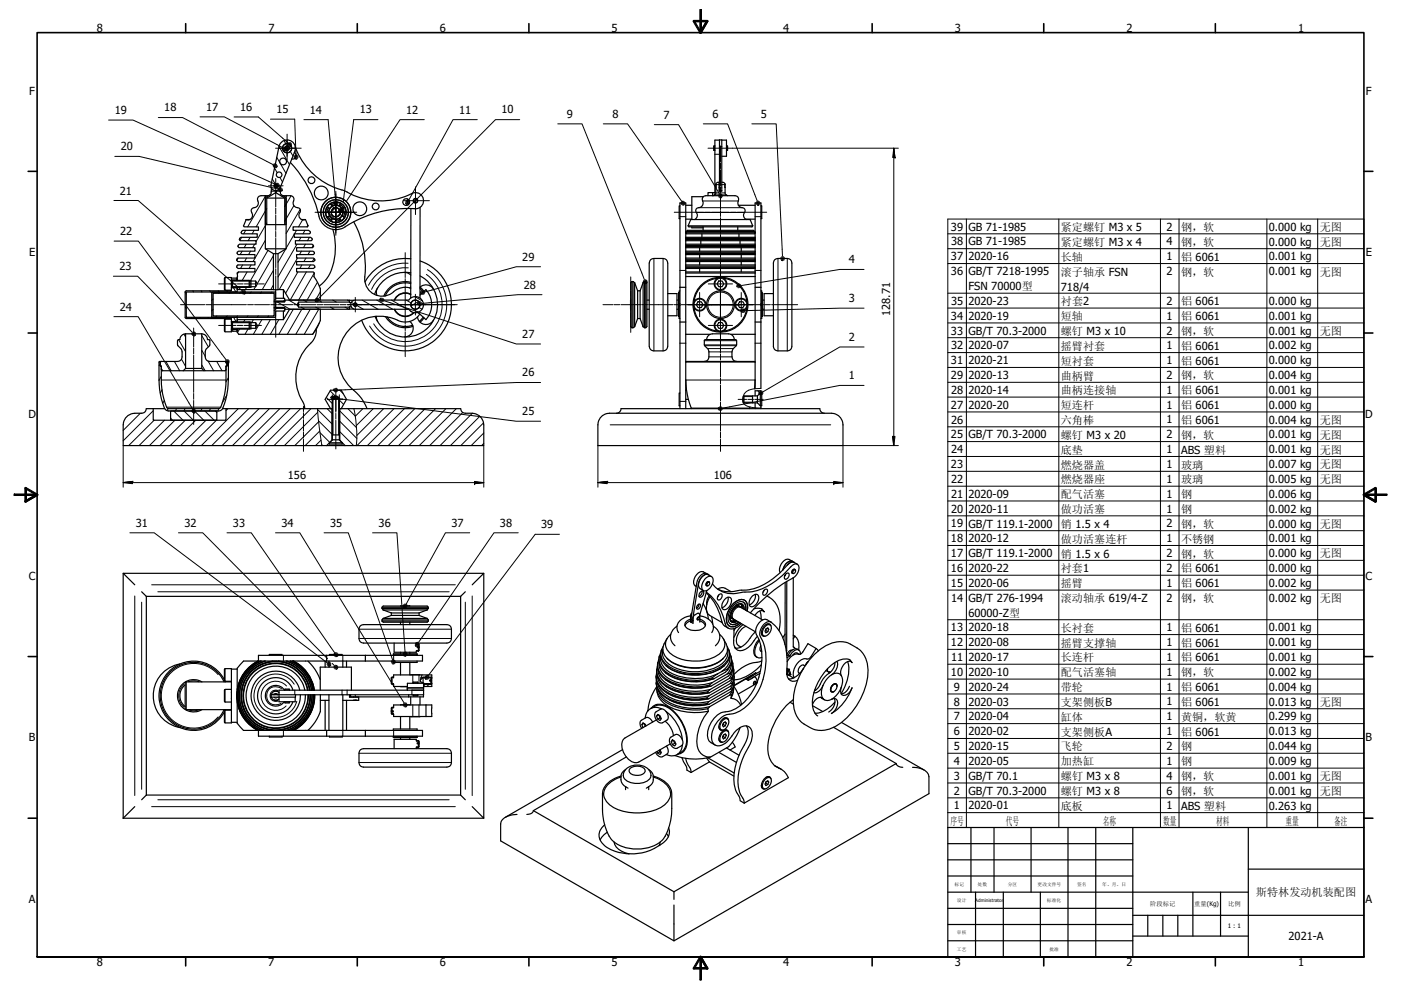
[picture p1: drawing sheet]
<svg xmlns="http://www.w3.org/2000/svg" width="297mm" height="210mm" viewBox="0 0 297 210" stroke-linecap="round" stroke-linejoin="round" font-family="sans-serif">
<defs><g id="words">
<g font-size="2.3">
<text x="20.5" y="6.8">8</text>
<text x="56.9" y="6.8">7</text>
<text x="93.3" y="6.8">6</text>
<text x="129.7" y="6.8">5</text>
<text x="166.1" y="6.8">4</text>
<text x="202.5" y="6.8">3</text>
<text x="238.8" y="6.8">2</text>
<text x="275.2" y="6.8">1</text>
<text x="6.2" y="20">F</text>
<text x="34.8" y="23.6">18</text>
<text x="43.7" y="23.5">17</text>
<text x="50.9" y="23.5">16</text>
<text x="58.6" y="24">15</text>
<text x="289.6" y="20">F</text>
<text x="24.3" y="24.2">19</text>
<text x="65.7" y="24.1">14</text>
<text x="76.3" y="24.1">13</text>
<text x="86.1" y="24.1">12</text>
<text x="97.3" y="24.1">11</text>
<text x="106.3" y="24.1">10</text>
<text x="120.2" y="25">9</text>
<text x="129.8" y="25">8</text>
<text x="140.6" y="25.2">7</text>
<text x="151" y="25">6</text>
<text x="161.3" y="25">5</text>
<text x="25.6" y="31.9">20</text>
<text x="25.4" y="41.3">21</text>
<text x="25.5" y="49.9">22</text>
<text x="201.6" y="48.9">39</text>
<text x="201.6" y="52.1">38</text>
<text x="205.3" y="48.9">GB 71-1985</text>
<text x="205.3" y="52.1">GB 71-1985</text>
<text x="224.9" y="49">紧定螺钉 M3 x 5</text>
<text x="224.9" y="52.2">紧定螺钉 M3 x 4</text>
<text x="247.4" y="48.9">2</text>
<text x="247.4" y="52">4</text>
<text x="250.4" y="52.2">钢，软</text>
<text x="250.4" y="49">钢，软</text>
<text x="269" y="52.1">0.000 kg</text>
<text x="269" y="48.9">0.000 kg</text>
<text x="279.8" y="49">无图</text>
<text x="279.8" y="52.1">无图</text>
<text x="6.2" y="54.4">E</text>
<text x="25.3" y="57.3">23</text>
<text x="110.7" y="55.3">29</text>
<text x="180" y="55.9">4</text>
<text x="201.6" y="55.2">37</text>
<text x="201.6" y="58.4">36</text>
<text x="205.3" y="58.4">GB/T 7218-1995</text>
<text x="205.3" y="55.2">2020-16</text>
<text x="224.9" y="55.3">长轴</text>
<text x="224.9" y="58.5">滚子轴承 FSN</text>
<text x="247.4" y="55.2">1</text>
<text x="247.4" y="58.4">2</text>
<text x="250.4" y="55.3">铝 6061</text>
<text x="250.4" y="58.4">钢，软</text>
<text x="269" y="55.2">0.001 kg</text>
<text x="269" y="58.4">0.001 kg</text>
<text x="279.8" y="58.4">无图</text>
<text x="289.6" y="54.4">E</text>
<text x="25.4" y="65.9">24</text>
<text x="111" y="61.2">28</text>
<text x="180" y="64.1">3</text>
<text x="201.6" y="64.6">35</text>
<text x="205.3" y="61.5">FSN 70000型</text>
<text x="205.3" y="64.6">2020-23</text>
<text x="224.9" y="61.6">718/4</text>
<text x="224.9" y="64.7">衬套2</text>
<text x="247.4" y="64.6">2</text>
<text x="250.4" y="64.7">铝 6061</text>
<text x="269" y="64.7">0.000 kg</text>
<text x="110.7" y="71.7">27</text>
<text x="188.7" y="67" transform="rotate(-90 188.7 67)">128.71</text>
<text x="201.6" y="67.8">34</text>
<text x="201.6" y="71">33</text>
<text x="205.3" y="71">GB/T 70.3-2000</text>
<text x="205.3" y="67.8">2020-19</text>
<text x="224.9" y="71">螺钉 M3 x 10</text>
<text x="224.9" y="67.9">短轴</text>
<text x="247.4" y="71">2</text>
<text x="247.4" y="67.8">1</text>
<text x="250.4" y="67.9">铝 6061</text>
<text x="250.4" y="71">钢，软</text>
<text x="269" y="67.8">0.001 kg</text>
<text x="269" y="71">0.001 kg</text>
<text x="279.8" y="71">无图</text>
<text x="180" y="72.3">2</text>
<text x="201.6" y="77.2">31</text>
<text x="201.6" y="74.1">32</text>
<text x="205.3" y="77.2">2020-21</text>
<text x="205.3" y="74.1">2020-07</text>
<text x="224.9" y="77.3">短衬套</text>
<text x="224.9" y="74.2">摇臂衬套</text>
<text x="247.4" y="77.2">1</text>
<text x="247.4" y="74.1">1</text>
<text x="250.4" y="74.2">铝 6061</text>
<text x="250.4" y="77.3">铝 6061</text>
<text x="269" y="74.1">0.002 kg</text>
<text x="269" y="77.3">0.000 kg</text>
<text x="110.7" y="79.8">26</text>
<text x="180" y="80.5">1</text>
<text x="201.6" y="80.4">29</text>
<text x="201.6" y="83.5">28</text>
<text x="205.3" y="80.4">2020-13</text>
<text x="205.3" y="83.5">2020-14</text>
<text x="224.9" y="80.5">曲柄臂</text>
<text x="224.9" y="83.6">曲柄连接轴</text>
<text x="247.4" y="80.4">2</text>
<text x="247.4" y="83.5">1</text>
<text x="250.4" y="80.5">钢，软</text>
<text x="250.4" y="83.6">铝 6061</text>
<text x="269" y="80.4">0.004 kg</text>
<text x="269" y="83.6">0.001 kg</text>
<text x="6" y="88.7">D</text>
<text x="110.7" y="88">25</text>
<text x="201.6" y="86.7">27</text>
<text x="201.6" y="89.8">26</text>
<text x="205.3" y="86.7">2020-20</text>
<text x="224.9" y="89.9">六角棒</text>
<text x="224.9" y="86.8">短连杆</text>
<text x="247.4" y="86.7">1</text>
<text x="247.4" y="89.8">1</text>
<text x="250.4" y="86.8">铝 6061</text>
<text x="250.4" y="89.9">铝 6061</text>
<text x="269" y="89.9">0.004 kg</text>
<text x="269" y="86.7">0.000 kg</text>
<text x="279.8" y="89.9">无图</text>
<text x="289.4" y="88.7">D</text>
<text x="201.6" y="93">25</text>
<text x="205.3" y="93">GB/T 70.3-2000</text>
<text x="224.9" y="93.1">螺钉 M3 x 20</text>
<text x="247.4" y="93">2</text>
<text x="250.4" y="93.1">钢，软</text>
<text x="269" y="93">0.001 kg</text>
<text x="279.8" y="93.1">无图</text>
<text x="61" y="101.6">156</text>
<text x="151.3" y="101.6">106</text>
<text x="201.6" y="99.3">23</text>
<text x="201.6" y="96.1">24</text>
<text x="224.9" y="96.2">底垫</text>
<text x="224.9" y="99.4">燃烧器盖</text>
<text x="247.4" y="96.1">1</text>
<text x="247.4" y="99.3">1</text>
<text x="250.4" y="96.2">ABS 塑料</text>
<text x="250.4" y="99.4">玻璃</text>
<text x="269" y="96.2">0.001 kg</text>
<text x="269" y="99.3">0.007 kg</text>
<text x="279.8" y="96.2">无图</text>
<text x="279.8" y="99.4">无图</text>
<text x="201.6" y="105.6">21</text>
<text x="201.6" y="102.4">22</text>
<text x="205.3" y="105.6">2020-09</text>
<text x="224.9" y="105.7">配气活塞</text>
<text x="224.9" y="102.5">燃烧器座</text>
<text x="247.4" y="105.6">1</text>
<text x="247.4" y="102.4">1</text>
<text x="250.4" y="105.6">钢</text>
<text x="250.4" y="102.5">玻璃</text>
<text x="269" y="105.6">0.006 kg</text>
<text x="269" y="102.4">0.005 kg</text>
<text x="279.8" y="102.5">无图</text>
<text x="28.8" y="111.7">31</text>
<text x="39.1" y="111.7">32</text>
<text x="49.4" y="111.7">33</text>
<text x="59.7" y="111.7">34</text>
<text x="70" y="111.7">35</text>
<text x="80.3" y="111.7">36</text>
<text x="95.7" y="111.7">37</text>
<text x="106" y="111.7">38</text>
<text x="114.7" y="112">39</text>
<text x="201.6" y="111.9">19</text>
<text x="201.6" y="108.7">20</text>
<text x="205.3" y="111.9">GB/T 119.1-2000</text>
<text x="205.3" y="108.7">2020-11</text>
<text x="224.9" y="112">销 1.5 x 4</text>
<text x="224.9" y="108.8">做功活塞</text>
<text x="247.4" y="111.9">2</text>
<text x="247.4" y="108.7">1</text>
<text x="250.4" y="112">钢，软</text>
<text x="250.4" y="108.8">钢</text>
<text x="269" y="111.9">0.000 kg</text>
<text x="269" y="108.7">0.002 kg</text>
<text x="279.8" y="112">无图</text>
<text x="201.6" y="115">18</text>
<text x="201.6" y="118.2">17</text>
<text x="205.3" y="118.2">GB/T 119.1-2000</text>
<text x="205.3" y="115">2020-12</text>
<text x="224.9" y="118.3">销 1.5 x 6</text>
<text x="224.9" y="115.1">做功活塞连杆</text>
<text x="247.4" y="118.2">2</text>
<text x="247.4" y="115">1</text>
<text x="250.4" y="118.3">钢，软</text>
<text x="250.4" y="115.1">不锈钢</text>
<text x="269" y="118.2">0.000 kg</text>
<text x="269" y="115">0.001 kg</text>
<text x="279.8" y="118.2">无图</text>
<text x="6.1" y="123">C</text>
<text x="201.6" y="121.3">16</text>
<text x="201.6" y="124.4">15</text>
<text x="205.3" y="124.5">2020-06</text>
<text x="205.3" y="121.3">2020-22</text>
<text x="224.9" y="124.6">摇臂</text>
<text x="224.9" y="121.4">衬套1</text>
<text x="247.4" y="121.3">2</text>
<text x="247.4" y="124.4">1</text>
<text x="250.4" y="124.5">铝 6061</text>
<text x="250.4" y="121.4">铝 6061</text>
<text x="269" y="124.5">0.002 kg</text>
<text x="269" y="121.3">0.000 kg</text>
<text x="289.5" y="123">C</text>
<text x="201.6" y="127.6">14</text>
<text x="205.3" y="127.6">GB/T 276-1994</text>
<text x="205.3" y="130.8">60000-Z型</text>
<text x="224.9" y="127.7">滚动轴承 619/4-Z</text>
<text x="247.4" y="127.6">2</text>
<text x="250.4" y="127.7">钢，软</text>
<text x="269" y="127.6">0.002 kg</text>
<text x="279.8" y="127.7">无图</text>
<text x="201.6" y="133.9">13</text>
<text x="201.6" y="137.1">12</text>
<text x="205.3" y="133.9">2020-18</text>
<text x="205.3" y="137.1">2020-08</text>
<text x="224.9" y="137.2">摇臂支撑轴</text>
<text x="224.9" y="134">长衬套</text>
<text x="247.4" y="133.9">1</text>
<text x="247.4" y="137">1</text>
<text x="250.4" y="134">铝 6061</text>
<text x="250.4" y="137.1">铝 6061</text>
<text x="269" y="133.9">0.001 kg</text>
<text x="269" y="137.1">0.001 kg</text>
<text x="201.6" y="143.3">10</text>
<text x="201.6" y="140.2">11</text>
<text x="205.3" y="143.3">2020-10</text>
<text x="205.3" y="140.2">2020-17</text>
<text x="224.9" y="140.3">长连杆</text>
<text x="224.9" y="143.4">配气活塞轴</text>
<text x="247.4" y="140.2">1</text>
<text x="247.4" y="143.3">1</text>
<text x="250.4" y="140.3">铝 6061</text>
<text x="250.4" y="143.4">钢，软</text>
<text x="269" y="140.2">0.001 kg</text>
<text x="269" y="143.4">0.002 kg</text>
<text x="202.3" y="146.5">9</text>
<text x="202.3" y="149.6">8</text>
<text x="205.3" y="146.5">2020-24</text>
<text x="205.3" y="149.6">2020-03</text>
<text x="224.9" y="146.6">带轮</text>
<text x="224.9" y="149.7">支架侧板B</text>
<text x="247.4" y="146.5">1</text>
<text x="247.4" y="149.6">1</text>
<text x="250.4" y="146.6">铝 6061</text>
<text x="250.4" y="149.7">铝 6061</text>
<text x="269" y="146.5">0.004 kg</text>
<text x="269" y="149.7">0.013 kg</text>
<text x="279.8" y="149.7">无图</text>
<text x="202.3" y="155.9">6</text>
<text x="202.3" y="152.8">7</text>
<text x="205.3" y="155.9">2020-02</text>
<text x="205.3" y="152.8">2020-04</text>
<text x="224.9" y="152.9">缸体</text>
<text x="247.4" y="155.9">1</text>
<text x="247.4" y="152.8">1</text>
<text x="250.4" y="152.9">黄铜，软黄</text>
<text x="269" y="156">0.013 kg</text>
<text x="269" y="152.8">0.299 kg</text>
<text x="6.1" y="157.3">B</text>
<text x="202.3" y="159.1">5</text>
<text x="205.3" y="159.1">2020-15</text>
<text x="224.9" y="156">支架侧板A</text>
<text x="224.9" y="159.2">飞轮</text>
<text x="247.4" y="159.1">2</text>
<text x="250.4" y="156">铝 6061</text>
<text x="250.4" y="159.2">钢</text>
<text x="269" y="159.1">0.044 kg</text>
<text x="289.5" y="157.3">B</text>
<text x="202.3" y="162.2">4</text>
<text x="202.3" y="165.4">3</text>
<text x="205.3" y="162.2">2020-05</text>
<text x="205.3" y="165.4">GB/T 70.1</text>
<text x="224.9" y="162.3">加热缸</text>
<text x="224.9" y="165.5">螺钉 M3 x 8</text>
<text x="247.4" y="162.2">1</text>
<text x="247.4" y="165.4">4</text>
<text x="250.4" y="162.3">钢</text>
<text x="250.4" y="165.5">钢，软</text>
<text x="269" y="162.3">0.009 kg</text>
<text x="269" y="165.4">0.001 kg</text>
<text x="279.8" y="165.5">无图</text>
<text x="202.3" y="168.5">2</text>
<text x="202.3" y="171.7">1</text>
<text x="205.3" y="168.6">GB/T 70.3-2000</text>
<text x="205.3" y="171.7">2020-01</text>
<text x="224.9" y="168.6">螺钉 M3 x 8</text>
<text x="224.9" y="171.8">底板</text>
<text x="247.4" y="168.5">6</text>
<text x="247.4" y="171.7">1</text>
<text x="250.4" y="171.8">ABS 塑料</text>
<text x="250.4" y="168.6">钢，软</text>
<text x="269" y="171.7">0.263 kg</text>
<text x="269" y="168.6">0.001 kg</text>
<text x="279.8" y="168.6">无图</text>
<text x="201.5" y="174.9">序号</text>
<text x="213.3" y="174.9">代号</text>
<text x="233.8" y="174.9">名称</text>
<text x="246.6" y="174.9">数量</text>
<text x="257.8" y="174.9">材料</text>
<text x="272.6" y="174.9">重量</text>
<text x="282.8" y="174.9">备注</text>
<text x="6.1" y="191.6">A</text>
<text x="266.3" y="190.1">斯特林发动机装配图</text>
<text x="289.5" y="191.6">A</text>
<text x="273.2" y="199.4">2021-A</text>
<text x="20.5" y="204.9">8</text>
<text x="56.9" y="204.9">7</text>
<text x="93.3" y="204.9">6</text>
<text x="129.7" y="204.9">5</text>
<text x="166.1" y="204.9">4</text>
<text x="202.5" y="204.9">3</text>
<text x="238.8" y="204.9">2</text>
<text x="275.2" y="204.9">1</text>
</g>
<g font-size="1.3">
<text x="243.8" y="192.2">阶段标记</text>
<text x="253.2" y="192.1">重量(Kg)</text>
<text x="260.3" y="196.8">1 : 1</text>
<text x="260.4" y="192.2">比例</text>
</g>
<g font-size="1">
<text x="202.4" y="187.9">标记</text>
<text x="202.9" y="191.3">设计</text>
<text x="206.8" y="191.3">Administrator</text>
<text x="207.3" y="187.9">处数</text>
<text x="213.7" y="187.9">分区</text>
<text x="220" y="187.9">更改文件号</text>
<text x="222" y="191.3">标准化</text>
<text x="228.4" y="187.9">签名</text>
<text x="233.7" y="187.9">年、月、日</text>
<text x="202.9" y="201.6">工艺</text>
<text x="202.9" y="198.2">审核</text>
<text x="222.5" y="201.6">批准</text>
</g>
</g></defs>
<g fill="none" stroke="#000" stroke-width=".21">
<path d="M147 4.6l.2-.2 1.5 2.4-.3 .2zM147.1 4.3h2.8v.3h-2.8zM147.1 4.3l-.1 .3M148.4 2h.3v4.9h-.3zM148.4 6.8v.2h.3M148.7 6.9l-.3 .1M149.8 4.4l.3 .2-1.4 2.4-.3-.2zM149.9 4.3l.2 .3v-.2h-.3M23 25.5h5.2l30.1 13.6M24.3 33.2h5.2l28.9 6.8M33.6 24.9h5.1l19.2 10M42.4 24.8h5.2l12.4 6.6"/>
<path d="M49.6 24.8h5.2l6 5.3M56.9 39.4h3.1M57.3 25.3h5.2l.2 6.1M57.7 37.9l.7 1.2M58.2 35.6l.6 1M58.4 31.4h5.5M58.5 37.9v6M58.5 40h.1M58.7 33.4l1.9 3.4M58.7 39.6l.4 .6M58.7 35.4l-.2 .2M59.2 31.1l2.2 3.8"/>
<path d="M59.2 39.5l-.2 .2M59.3 37.6l.6 1M60.2 29.8l.4 .7M60.5 31.7l-.4 .3M60.9 28.4v5.5M60.9 31.8l-.2 .2M60.9 30.2l.1 .1M61.5 32.1l.6 1M61.7 31l-.4 .3M61.8 30.9l-.3 .2M62.5 33.7l.3 .1M62.7 31.5l.1 1.3"/>
<path d="M64.4 25.4h5.2l1.6 17.1M80.1 25.4h-5.1l-2.2 17.4M88.1 39.9l-1.4 2.6M88.1 39.6v5.9M90 25.4h-5.2l-11.3 17.3M101.2 25.4h-5.1l-8 14.4M110.2 25.4h-5.2l-16.9 17.1M118.3 26.3h5.1l13.2 33M127.9 26.3h5.2l11.4 16.4M138.7 26.4h5.2l8.6 14.7M149.1 26.3h5.2l6.2 16.3M151.6 32.7h.9"/>
<path d="M151.8 39.2h.6M152.6 31.1h.4M152.6 39.2h.4M152.8 30.9v3.4M152.8 34.5v1.3M152.8 36v3.4M152.8 39.6v1.2M153.1 39.2h.6M159.4 26.3h5.2l1.3 28M189.5 31.4v63.1M189.5 31.4l.3 2zM189.5 31.4l.3 2h-.5z"/>
<path d="M189.8 33.4h.1M190.5 31.4h-40.4M24 58.6h5.2l11.5 11.8M24.1 42.5h5.2l20.3 17.7M24.2 51.1h5.1l10 13.5M47.7 58.9v2.6M49.1 59.5v1.4M49.3 59.6h3.7M50.1 59l.2 .3M50.3 59.5h2.9M50.5 54.7l-.3 .5M50.6 57.7l-.3 .4"/>
<path d="M51.2 50.3l-.3 .7M51.3 53.3l-.4 .7M51.4 56.2l-.4 .7M52.1 48.9l-.4 .7M52.2 51.8l-.4 .7M52.3 54.7l-.4 .8M52.4 57.7l-1.1 1.8M53 50.3l-.4 .8M53.1 53.3l-.4 .7M53.2 56.2l-.4 .7M53.9 48.9l-.4 .7M54 51.8l-.5 .7"/>
<path d="M56.3 51l-2.6 4.5M56.3 47.9l-2 3.3M56.3 41.6l-3.8 6.5M56.6 44.2l-2.3 3.9M56.6 47.3l-.2 .3M56.8 53.1l-3.7 6.5M58 57.3l-2.4 4.1M58 54.2l-3.5 6M58.5 44.1v1.3M58.5 45.6v3.3M58.5 49.1v1.2M58.5 50.6v6.2"/>
<path d="M58.5 57v1.2M58.5 58.5v7.1M58.7 40.5l-.2 .4M58.9 40.1h.1M59.9 40.3l-.2 .3M59.9 41.5l-.1 .2M60.6 52.8l-1.7 2.8M61.7 41.6l-1.3 2.2M62.3 43.6l-1.9 3.3M62.4 49.7l-1.7 3M62.9 48.9l-.5 .7M63 51.8l-4.1 6.9"/>
<path d="M63.1 54.7l-3.9 6.7M63.2 57.7l-2.6 4.5M63.6 44.4l-2.9 5.2M63.8 50.3l-.4 .8M63.9 53.3l-.4 .7M64 56.2l-.4 .7M64.2 46.6l-.9 1.5M64.7 48.9l-.5 .7M64.8 51.8l-.5 .7M64.9 54.7l-.5 .8M65 57.7l-3.5 5.9M65.3 47.8l-.2 .3"/>
<path d="M65.6 50.3l-.4 .8M65.7 53.3l-.4 .7M65.8 56.2l-.4 .7M66.4 52l-.3 .5M66.6 54.8l-.4 .7M66.6 57.9l-3.3 5.7M66.8 45h8.8M67.3 59.9l-2.2 3.7M69.8 45.3l1.1 1.1M70.5 43.8l.3 .3M71 43.6h.3M71.1 44.1l-.9 .9"/>
<path d="M71.2 40.6v9.3M71.7 44.9l.2 .2M72.1 45.4l.4 .4M72.1 45.3l-.7 .7M72.2 44.8l.3 .1M85.6 42.6h5.4M85.9 53.6v5.3M85.9 59.1v1.2M86 43.1l.2 .2M86.5 55.8a8.8 8.8 0 0 0-8.4 4.7M86.6 56.8a7.9 7.9 0 0 0-7.8 4.6M88 42.6l-20.4 20.7"/>
<path d="M90.4 58.2a7.8 7.8 0 0 1 .9 12.1 7.8 7.8 0 0 1-12.1-1.6M90.6 57.2a8.8 8.8 0 0 1 1.5 13.7 8.8 8.8 0 0 1-13.7-1.7M114.6 56.6h-5.1l-19.4 5.3M133.7 58.7v2.7M138.6 54.9v19.4M140.6 54.9v19.4M143 45h6.2M144.2 46h1.1M144.2 57.4h1.1M145.1 43.5h-.3M147.7 45.1h10.1M148.2 44h9.1"/>
<path d="M149 42.6h7.5M149.4 45h1.2M150.9 45h3.7M151.5 41.3h2.5M151.8 40.9h1.9M152.8 41.1v3.3M152.8 44.7v1.2M152.8 46.2v3.3M152.8 49.8v1.2M152.8 51.2v3.4M152.8 54.8v1.3M152.8 56.3v18.6"/>
<path d="M153 41.9l-.3 .1M154.9 45h1.2M156.3 45h6.3M160.2 46h1.1M160.2 57.4h1.1M160.9 43.5h-.3M164.9 54.9v19.4M165.7 55.2l.2 .1M166.9 54.9v19.4M183.2 57.1h-5.1l-20.9 3.5M201 46.5h88.2v129h-88.2zM201 49.6h88.2"/>
<path d="M201 52.7h88.2M201 55.9h88.2M204.9 46.5v129M224.5 46.5v129M246 46.5v129M250 46.5v129M268.6 46.5v129M279.4 46.5v129M24.1 67.2h5.2l11.5 19.5M34 76.8h.1M34 77.2l-.3 .4M34.2 78.1l.3 .5"/>
<path d="M34.2 79.8l-.5 .9M35.2 76.7l1.1 1.9M37 76.7l1.1 1.9M37.9 72l1.4 2.6M38.3 64.6h5.1M38.5 76.2l.8 1.5M39 70.9l.3 .6M39.3 65.1l.2 .4M39.3 62l.2 .4M39.3 64.7l8.6 11.6M40.6 67.3l.1 .3M40.9 61.7l.1 .2"/>
<path d="M41.1 69.6v4M41.1 73.9v1.2M41.1 75.3v7.9M41.4 71.1l-.3 .2M42.4 67.3l.1 .3M42.7 61.7l.1 .2M42.8 71.2l1.4 2.4M42.8 74.3l.7 1.3M42.8 77.4l.7 1.2M43.7 64.6h1.2M44.1 76.6l1.2 2M44.1 67.3l.2 .3"/>
<path d="M44.5 61.7l.1 .2M45.1 64.6h7.1M45.2 63.4l-.3 .3M45.2 65.6l-.3 .3M45.9 67.3l.2 .3M45.9 76.7l1.2 1.9M46 67l-.3 .3M46.3 61.7l.1 .2M46.4 60.2h3.7M46.4 69h3.6M46.7 61.9l-.3 .3M47.7 67.7v2.7"/>
<path d="M47.7 67.3l.2 .3M47.7 76.7l.5 .7M48 77.7l-.1 .2M48.1 61.7l.1 .2M48.2 76.8h.1M48.2 67l-.3 .3M48.4 77l-.2 .4M48.5 77.1l-.3 .1M48.9 61.9l-.3 .3M49.1 68.3v1.5M49.2 69.9l.2 .4M49.3 69.6h3.7"/>
<path d="M49.3 60.8h3.7M49.3 68.5h3.7M49.5 61l.5 .9M49.5 67.3l.5 .9M49.7 60.3l1.6 1.3M50.3 69h1.2M50.3 68.3h2.9M50.3 69.8h2.9M50.3 60.9h2.9M50.3 60.2h1.3M50.4 67l-.3 .3M50.5 60.9l-.2 .4"/>
<path d="M50.8 69.8l-.4 .7M51.1 61.9l-.3 .3M51.7 69h3.7M51.8 60.2h2.5M51.9 67.8l-.3 .5M52 62.3l-.2 .1M52.3 60.9l-.3 .5M52.5 64.6h1.2M52.6 67l-.3 .3M52.6 69.8l-.7 1.1M53.3 61.9l-.3 .3M53.7 67.8l-.3 .6"/>
<path d="M54 64.6h3.1M54.2 60.8l-.4 .6M54.8 67l-.3 .3M54.8 60.2h1.2M55.5 61.9l-.3 .3M55.5 67.8l-1.8 3.1M57 67l-.3 .3M57.3 67.8l-1.8 3.1M57.4 64.6h1.2M57.7 61.9l-.3 .3M58 60.5l-.6 .9M58.1 63.9h2.3v.1h-1.9"/>
<path d="M58.5 65.9v1.2M58.5 67.4v4.1M58.5 65.2h1.9v.2h-2.3M58.5 63.3l-.4 .4M58.6 63.9l2.9 1.7M58.8 65.2l-.7 .7M58.9 64.6h3.2M59.1 67.8l-1.8 3.1M60.4 63.6l-.4 .4M60.4 65.8l-.2 .2M61.2 63.6l1.8 1.1M62.2 65.6l-3.1 5.3"/>
<path d="M62.3 64.6h1.2M63.8 64.6h3.2M63.8 65.2l.8 .4M64 65.6l-3.1 5.3M64.3 63.6l.8 .5M65.8 65.6l-3.1 5.3M66.8 63.7l.1 .3M66.9 65.2l.8 .4M67.2 64.6h1.2M67.4 63.6l.8 .5M67.6 65.6l-3.1 5.3M67.8 68.4l-1.5 2.4"/>
<path d="M67.9 61.9l-1 1.7M68.7 64.6h3.2M70.1 65.2l.7 .4M70.5 63.6l.8 .5M72.1 64.6h1.2M73.2 65.2l.7 .4M73.6 64.6h8.1M73.7 63.6l.4 .3M74.5 64.1l.5 .3M75.3 63.1v3.1M75.6 64.8l1.4 .8M76.8 63.6l3.4 2"/>
<path d="M79.9 63.6l3.4 2M80.7 63.2l-.2 .3M81.4 63.8l2.4 .8M81.9 64.6h9.6M83 63.6l3.4 2M84.1 64.7l1.7 .5M85.9 60.6v8.1M85.9 68.9v1.2M85.9 70.4v5.2M86 65.3l2 .6M86.1 63.6l1.1 .7M87 66l.3 .1"/>
<path d="M88 62.9l1.6 1M88.1 62.4v4.4M88.1 66l21.4 7h5.1M88.6 64.2l-.1 .3M88.7 63.9l-1.6 1M88.8 65.2l.7 .4M89.2 61.9v.3M91.7 64.6h5.2M114.9 62.5h-5.1l-20.3 1.9M127.8 64.6h2.1M130.2 64.6h1.2M131.7 64.6h4.1"/>
<path d="M133.7 61.7v1.2M133.7 63.1v3M133.7 66.3v1.3M133.7 67.8v2.7M136.1 64.6h1.2M137 60.2h-.3M137.5 64.6h5.2M142.9 64.6h1.3M143.9 62.1v5M144.1 64.4v.4M144.2 72.8h1.1M144.4 64.6h17.5"/>
<path d="M145.5 76.8h14.5M148.3 62v5.2M149.4 73.2h6.7M149.4 72.3h6.7M149.4 73.3h6.7M150 73.9h5.4M150.2 69h5.1M150.2 60.2h5.1M150.3 74.6h4.9M150.3 75.7h4.9M152.8 75.1v1.2M152.8 76.6v3.4"/>
<path d="M156.3 60.4l-.1 .3M157.1 65.6v.3M157.2 62v5.2M160.2 72.8h1.1M161.4 64.4v.4M161.6 62.1v5M162.1 64.6h1.2M163.6 64.6h5.5M183.2 65.4h-5.1l-20.1 .5M183.2 73.6h-5.1l-16.3 9.5M201 65.3h88.2M201 62.2h88.2"/>
<path d="M201 68.5h88.2M201 71.6h88.2M201 74.8h88.2M201 77.9h88.2M26.1 94.5v8.8M29.8 87.7l-3.7 3.6M32.5 87.1l-6.4 6.4M32.7 89.1l-5.4 5.4M34.3 80.6h13.5M34.4 82.7l-.4 .7M34.8 85l-.3 .5M34.9 89.1l-5.4 5.4"/>
<path d="M35.4 86.4h11.3M35.7 86.6l-.3 .5M36.2 88.7l.4 .4M36.8 87.2l2 1.9M37.1 89.1l-5.4 5.4M37.4 86.7l-.2 .5M39 87.2l2 1.9M39.2 86.7l-.2 .5M39.3 89.1l-5.4 5.4M41 86.7l-.3 .5M41.1 83.5v1.2M41.1 84.9v5.1"/>
<path d="M41.2 87.2l2 1.9M41.3 87.6l-.3 .1M41.5 89.1l-5.4 5.4M42.8 86.7l-.3 .5M43.4 87.2l2 1.9M43.7 89.1l-5.4 5.4M44.6 86.7l-.3 .5M45.6 87.2l.4 .3M45.9 89.1l-5.4 5.4M46.4 86.7l-.3 .5M48.1 83.8l-1 1.7M48.3 86.7l-.4 .4"/>
<path d="M48.4 80.1l-.5 .9M50.5 86.7l-7.8 7.8M52.7 86.7l-7.8 7.8M54.9 86.7l-7.8 7.8M57.1 86.7l-7.8 7.8M59.3 86.7l-7.8 7.8M61.5 86.7l-7.8 7.8M63.7 86.7l-7.8 7.8M64.3 86.2v1.1M64.3 87.5v1.3M64.3 89v2.5M64.3 91.7v1.2"/>
<path d="M64.3 93.2v2.5M65.9 86.7l-7.8 7.8M67.3 86.8l3.1 3.1M67.3 86.7l.9 7.8M67.3 87.5l-7 7M67.5 89.3l2.9 2.8M67.6 89.5l-5.1 5M67.8 91.4l-3.1 3.1M67.8 91.8l2.1 2M68.1 93.3l-1.2 1.2M68.2 94.3l.2 .2M69.2 84.3l1.3 1.3"/>
<path d="M69.4 86.7l1 1M69.4 84.7h3.6l36.5 4.6h5.1M70 82.9l1.2 1.2M70.3 84.1l-.2 .2M70.5 83.7v3M70.5 84.5a.74 .74 0 0 1 .7-.5 .74 .74 0 0 1 .7 .5M70.6 84.4v7.8M70.8 82.5l-.1 .3M71.1 84.5h.1M71.2 82.9v4.5M71.2 87.7v1.2M71.2 89.2v6"/>
<path d="M71.2 84.5l1.5 .2M71.3 84.1l-.6 .3M71.8 84.4v7.8M71.9 83.7v3M71.9 84.9l1 .9M72 82.8l.7 .7M72 91.6l3 2.9M72 89.4l3.6 3.6M72 87.2l3.6 3.5M73.8 86.7l1.5 1.5M75 86.7a26.3 26.3 0 0 1 .5 7.8M76.9 86.7l-1.6 1.6"/>
<path d="M79.1 86.7l-3.5 3.6M81.3 86.7l-5.6 5.7M83.5 86.7l-7.8 7.8M85.7 86.7l-7.8 7.8M87.9 86.7l-7.8 7.8M90.1 86.7l-7.8 7.8M92.3 86.7l-7.8 7.8M94.5 86.7l-7.8 7.8M96.7 86.7l-7.8 7.8M98.1 87.5l-7 7M100.2 87.7l-6.9 6.8M101.7 88.3l-6.2 6.2"/>
<path d="M102.5 89.7l-4.8 4.8M102.6 94l-.5 .5M102.6 91.8l-2.7 2.7M102.6 94.5v8.8M114.6 81.1h-5.1l-37.8 1.6M126.8 94.5v8.8M129.4 90.1h46.7M144.2 85.1h1.1M145.5 80.6h14.5M146.6 86.6h12.3M152.3 86.5v.3M152.8 80.2v1.2"/>
<path d="M152.8 81.7v3.3M152.8 85.3v1.2M152.8 86.7v4.8M152.8 91.7v1.2M152.8 93.2v2.5M156.5 84.7h1.8M157.6 84.1h2M157.6 85.3h2M158.6 84.7h1.2M160 82.5a2.22 2.22 0 0 0-2.2 3.2l1.2 .6 2.3 .3M160 84.7h1.8M160.7 82.9l.5 .5"/>
<path d="M160.9 83.3v.3M161.3 82.4h-1.2M183.2 81.7h-5.1l-24.9 4.9M189.3 92.6h.1M189.3 92.6l.2 1.9zM189.3 92.6h.5l-.3 1.9zM190.5 94.5h-11.8v8.8M201 81.1h88.2M201 84.2h88.2M201 87.4h88.2M201 90.5h88.2M201 93.7h88.2"/>
<path d="M201 96.8h88.2M201 100h88.2M3 104.8h4.9v.3h-4.9zM5.3 103.5h.3v2.9h-.3zM5.3 106.2l2.5-1.4 .2 .3-2.5 1.4zM5.3 106.2v.3h.2l-.2-.1M5.5 103.4l2.5 1.4-.2 .3-2.5-1.4zM5.5 103.4l-.2 .1M7.8 104.8h.2v.3M8 104.8v.1l-.1 .2M26.1 102.4l2-.3zM26.1 102.4l2-.3v.5z"/>
<path d="M27.5 113h5.2l36.6 27.6M28.1 102.1h.1M37.8 113h5.2l26.4 26.7M48.1 113h5.2l17.6 25.4M58.4 113h5.2l22.1 36.1M68.7 113h5.1l9.4 26.9M79 113h5.2l1 15.3M99.6 113h-5.2l-8.3 15.1M100.6 102.6h.1M100.6 102.6l2-.2zM100.6 102.1l2 .3-2 .2zM102.6 102.4h-76.5"/>
<path d="M109.9 113h-5.2l-16 23.2M118.6 113.3h-5.1l-22.7 30M126.8 102.4l1.9-.3zM126.8 102.4l1.9-.3v.5zM126.8 102.4h51.9M128.7 102.1h.1M176.8 102.6h.1M176.8 102.6l1.9-.2zM176.8 102.1l1.9 .3-1.9 .2zM201 103.1h88.2M201 106.3h88.2M201 109.4h88.2"/>
<path d="M201 112.6h88.2M201 115.7h88.2M201 118.9h88.2M289.1 104.8l-.1 .2 .2 .1M289.1 104.8l2.4-1.4 .2 .3-2.4 1.4zM289.2 104.8h4.9v.3h-4.9zM289.3 104.8l2.4 1.4-.2 .3-2.4-1.4zM289.3 104.8h-.2v.3M291.5 103.5h.3v2.9h-.3zM291.5 103.4l.3 .1M291.7 106.2v.3h-.2l.3-.1M28.6 126.4v42.3"/>
<path d="M30 127.7v39.7M32.1 124h64.4M33.5 125.5h61.7M60.1 139v1.2M71.5 139.2l-.3 .1M72.7 139v1.2M76.2 133.5h19.4M76.2 135.4h19.4M83.4 139h5M83.4 138.7h5M83.5 139v1.2M85.2 128.6l.7 9.6"/>
<path d="M85.5 128.7l.2 .2M85.6 139.1l.3 .1M88 136.8l.2 .3M88.3 136.8h.4M88.3 138h.4M88.5 137.2h.2M98.7 127.7v39.7M100.1 126.4v42.3M201 122h88.2M201 125.2h88.2M201 131.4h88.2M201 134.6h88.2"/>
<path d="M201 137.7h88.2M39 145.1a3.2 3.2 0 0 0 0 4.9M39.5 144.7v5.8M40 144.6l.8-.2 1.4 .2M40 150.6l.8 .1 1.4-.1M46.2 143.1a6.9 6.9 0 0 0-9.9-.5 6.9 6.9 0 0 0 0 9.9 6.9 6.9 0 0 0 9.9-.4M47.7 141.8v2.7M47.7 146.2v2.7M47.7 150.6v2.7M57.5 147.4v.4M58.1 147.3l.3-.2 .4 .2M58.1 147.9l.3 .2 .4-.2"/>
<path d="M58.9 146.5a1.21 1.21 0 0 0-1.6 1.1 1.21 1.21 0 0 0 1.6 1.1M59.2 147.4v.4M59.7 146.1a1.93 1.93 0 0 0-2.6 .1 1.93 1.93 0 0 0-.1 2.6 1.93 1.93 0 0 0 2.6 .4M60.1 155v1.1M60.7 145.5a3.1 3.1 0 0 0-4.4-.2 3.1 3.1 0 0 0 0 4.4 3.1 3.1 0 0 0 4.4 0M62.4 145.1a4.6 4.6 0 0 0-7.3-.7 4.6 4.6 0 0 0 1.1 7.2 4.6 4.6 0 0 0 6.7-2.8M62.5 146.4v.9M70.1 141.1l-.2 .2M70.4 140.7l.5 .4M71.5 141.8l-.2 .2M72.5 146.4v.9M72.7 155v1.1"/>
<path d="M73.6 146.4v.9M75.3 147.4v.4M76.2 159.8h19.4M83.1 151.3h.4M83.1 151h.3M83.1 150.2h.4M83.4 145h.1M83.4 143.8h.1M83.4 156.2h5M83.4 156.4h5M83.5 155v1.1M83.5 140.8h-.3"/>
<path d="M86.2 149.9l-.3 .1M87.3 146.4v.9M87.5 143.3v1.5M87.5 149.6v2.2M88.3 157.2h.4M88.3 158.4h.4M88.5 157.6h.2M88.8 143.3v1.5M88.8 149.6v2.2M89.3 143.7h2.2M89.5 143.2a1.31 1.31 0 0 0-.2 1.5l.6 .2v.7M89.6 143.8h1.8"/>
<path d="M89.9 145h1.5M89.9 145.1h1.6M90.1 143.8l.1 .2M90.8 143.2l-.5 .5M91 145.1l-.5 .5M91.4 144.3h-.3M201 159.8h88.2M201 140.9h88.2M201 144h88.2M201 147.2h88.2M201 150.3h88.2M201 153.5h88.2"/>
<path d="M201 156.6h88.2M32.1 171.1h64.4M33.5 169.6h61.7M76.2 161.7h19.4M201 162.9h88.2M201 166.1h88.2M201 169.2h88.2M201 172.4h88.2M147 205.3l.1 .2M147.1 205.2h2.8v.3h-2.8zM148.4 203h.3v4.9h-.3zM148.4 202.9l.1-.1 .2 .2"/>
<path d="M148.4 202.9l.3 .2-1.5 2.4-.2-.2zM148.4 203.1l.3-.2 1.4 2.4-.3 .2zM148.7 202.9h-.3v.2M149.8 205.5h.3v-.2l-.2 .2"/>
<circle cx="71.2" cy="45" r="2.63"/>
<circle cx="148.3" cy="64.6" r="1.19"/>
<circle cx="152.8" cy="60.2" r="1.19"/>
<circle cx="152.8" cy="69" r="1.19"/>
<circle cx="152.8" cy="64.6" r="2.69"/>
<circle cx="157.2" cy="64.6" r="1.19"/>
</g>
<g fill="none" stroke="#000" stroke-width=".25">
<path d="M57.5 39.8v.7M59.4 39.8v.7M61.6 34.5a24.5 24.5 0 0 1 6 11.3M62.4 32.4a.72 .72 0 0 1 .4 .9 .72 .72 0 0 1-.9 .4M62.5 32.1a1.75 1.75 0 0 0-1.1-2.3 1.75 1.75 0 0 0-2.2 1.3l-1.7 8.1a1.02 1.02 0 0 0 .7 1.2 1.02 1.02 0 0 0 1.2-.6l3.1-7.7M62.6 31.2a14.8 14.8 0 0 0 10.5 9.3l.5 .2M151.5 31.9h.1M151.5 30.9h.1M151.5 30.9l-.2 .1v.9h.2M151.5 30.9v1M151.8 39.1v.6zM151.8 39.7v.1"/>
<path d="M151.8 39.8l-.1 1.3-.2 .2M151.8 39l.3-.3h.4v1.8h.5v-10.8h-.5v10.7M152.5 39.1h.1M152.5 39.8h.1M152.5 29.7h-.9v11.6M153 38.7h.4l.3 .3M153 29.7h1v3.4h-1M153.7 39.1h.1M153.7 39.1v.7M153.7 39.1l.1 2 .5 .4M153.7 39.7v.1M154 31.9h.1"/>
<path d="M154 30.9h.1M154.1 30.9v1M154.1 30.9l.2 .1v.9h-.2M47.6 58.9h1.5v2.7l-1.5-.1zM49.1 59h1.2v.4h-1.2M49.1 59.4l3.7 .1M49.3 59.5v1.4M50.2 55v.2l.2 .3h3.7v.7h-3.7l-.2 .5 .3 .2h3.6v.8h-3.6l-.2 .2v.9M50.3 53.8l.2 .2h3.6v.7h-3.7l-.2 .3M50.3 58.8v.7M50.4 52.3l.2 .2h3.5v.8h-3.5l-.3 .2v.3M50.5 52v.3"/>
<path d="M50.7 50.8l.2 .3h3.4v.7h-3.5l-.3 .2M50.8 50.6v.2M51.1 49.4l.2 .2h3.2v.7h-3.4l-.3 .3M52.2 46.6l-.6 1.3 .2 .2h3v.8h-3.3l-.3 .2-.1 .3M52.8 59.5l.2 .1M52.8 59.5v1.4M53 59.6h1.2l.4 .6-.4 .6h-1.2M53 59.6v1.2M53.2 59.5v1.4M53.3 45.1a.97 .97 0 0 1 0 1.2 .97 .97 0 0 1-1.1 .3h.8M53.4 45.1a.69 .69 0 0 1 0-.8 .69 .69 0 0 1 .7-.3 1.06 1.06 0 0 0 .5-1.6l.2-.6a1.56 1.56 0 0 1 1.5-.3v11.3l1.7 1v7.6h-7.7v-.5M54.2 59.6v1.2"/>
<path d="M56.3 41.5h.6M56.3 52.8h4.4M56.6 42h3.8M56.6 47.6h3.8M57.5 40.5h2l.1 .7 1 .8 .1 5.6h-.3v-5.6l-1.9-1.1-1.9 1.1v5.6h-.3v-5.6l1.1-.8zM58 53.8h.9M60 41.5h.7M63.6 45.1a.97 .97 0 0 0 0 1.2 .97 .97 0 0 0 1.2 .3M63.6 45.1a.69 .69 0 0 0 0-.8 .69 .69 0 0 0-.8-.3 1.06 1.06 0 0 1-.5-1.6l-.1-.6a1.56 1.56 0 0 0-1.5-.3v11.3l-1.8 1v7.6h1.2l1.3 2.2h6.5a6.1 6.1 0 0 0-1.4-4.9M63.9 46.6h.9M64.8 46.6l.5 1.3-.1 .2h-3.1v.8h3.3l.4 .5-.2 .2h-3.2v.7h3.4l.4 .5-.2 .3h-3.4v.7h3.6l.2 .2M66.5 52v.3"/>
<path d="M66.5 52.3l-.2 .2h-3.4v.8h3.5l.3 .2v.3l-.3 .2h-3.5v.7h3.6l.2 .3v.2l-.2 .3h-3.6v.7h3.6l.2 .3v.2l-.2 .2h-3.6v.8h3.5l.2 .2v.8M67.6 45.8a3.7 3.7 0 0 0 5.6 2.3M69.4 43.8l.5 .4M69.6 44.1l-.3 1M69.6 44.1l.2 .2M69.7 45.1h-.3l-.3 .1M69.7 44.9l-.3 .1M69.8 45.7l-.2 .2h-.3M69.9 45.8l-.3 .1 .7 .8M70 43.3l.2 .1 .1 .4M70.3 46.3l-.1 .3M70.3 43.4l.2 .2"/>
<path d="M70.5 46.4l-.2 .3 .1 .3M70.6 48.6a12.9 12.9 0 0 1-1.4 10.6l-1.5 1.5M71.1 46.6l.1 .3-.2 .2M71.2 43.2l-.1 .3M71.2 43.2l-1 .2M71.3 46.5l-.1 .4 1-.3M71.4 42.9l-.2 .3 .1 .3M71.9 46.4l.2 .3M72 43.1l.1 .3-.2 .2M72.1 43.4l.7 .7M72.1 46.3l.1 .3 .3 .1M72.2 43.4l-.1 .4"/>
<path d="M72.5 45.8l.5 .4M72.8 44.1l-.3 .1M73.1 45l-.3 1-.2-.3M73.1 45.1h-.4M73.1 44.1h-.3l-.2 .2M73.3 44.8l-.2 .2-.4-.1M73.6 40.7a14.7 14.7 0 0 0 14 .2 1.72 1.72 0 0 1 2.2 1.5 1.72 1.72 0 0 1-1.8 1.9 24.3 24.3 0 0 0-14.8 3.8M75 47.1a19.9 19.9 0 0 1 2.3 12.1 3.7 3.7 0 0 0 2.2 3.3 3.7 3.7 0 0 0 4-.6M85.7 57.8l.8 .1 .6 .4M86.4 42.2v.6l.2 .6M87.1 59.9a4.9 4.9 0 0 0-5.7 2.9M87.1 57.9a6.8 6.8 0 0 0-7.7 4.5"/>
<path d="M87.1 54.9a9.8 9.8 0 0 0-9.7 4.9M87.1 44.2v19M89.1 44l-.1 19.2M89.1 55.4a9.8 9.8 0 0 1 3.8 16.1 9.8 9.8 0 0 1-16.2-3.6M89.1 58.5a6.9 6.9 0 0 1 1.4 11.2 6.9 6.9 0 0 1-11-2.6M134 59.7l-.3 .3v9.3l.3 .2M134 59.7v9.8M134 59.7h.2M134.2 59.7l.4 .2M134.2 59.7v9.8M134.6 59.9v9.4M134.6 59.9l.6 1.8"/>
<path d="M136.4 59.9v9.4M136.4 59.9l-.7 1.8M136.7 59.7v9.8M136.7 59.7l-.3 .2M136.7 59.7h.2M136.9 59.7v9.8M136.9 59.7l.3 .3v9.3l-.3 .2M137.9 55.1l.7-.3 2.2 .1 .5 .2 .3 .7v17.6l-.3 .7-.7 .3h-2.2l-.5-.3-.2-.7v-17.6zM144.2 43.7h-.2v2.7h.2M145.4 49.4l.2 .2h14.3l.2-.2M145.4 57.9v13M145.4 57.9v-14.8h-1.2v17.8"/>
<path d="M145.4 50.6h14.7M145.4 50.3h14.7M145.4 50.8h14.7M145.4 52h14.7M145.4 51.8h14.7M145.4 52.3h14.7M145.4 53.5h14.7M145.4 53.3h14.7M145.4 53.8h14.7M145.4 55h14.7M145.4 54.7h14.7M145.4 55.2h14.7"/>
<path d="M145.4 56.5h14.7M145.4 56.2h14.7M145.4 56.7h14.7M145.4 49.4h14.7M145.4 51.1h14.7M145.4 52.5h14.7M145.4 54h14.7M145.4 55.5h14.7M145.4 56.9h14.7M145.4 57.9h14.7M145.4 57.7h14.7M145.4 58.7h14.7"/>
<path d="M145.4 43.5h1.3M145.4 46.5h1.3M145.5 49.1l.3-.2h13.9l.3 .2M145.5 49.1h14.5M145.5 49.1l-.1 .3M145.9 47.9l.1 .2h13.4l.2-.2M145.9 47.9h13.7M146.7 48.1v.2h2.4M147.6 45.1l.2 .7-.1 .4-.4 .4M148.1 44a.63 .63 0 0 0-.5 1.1M148.1 44a1.03 1.03 0 0 0 .8-1.6l.2-.6 .5-.3h6.2a.84 .84 0 0 1 .7 1.4 1.05 1.05 0 0 0 1.1 1.2 .62 .62 0 0 1 .3 1M148.3 52.5v.8"/>
<path d="M148.3 54v.7M148.3 55.5v.7M148.3 56.9v.8M148.6 51.1v.7M148.8 49.6v.7M149.1 48.1v.8M149.1 41.7h-2.4v4.9M151.1 40.9h-1v.6M151.1 40.9v.6M151.1 40.9h.5M151.5 41.3l-.3 .2M152.1 59a5.6 5.6 0 0 0-4.9 5"/>
<path d="M152.4 59.6h.7l.4 .6-.4 .6h-.7l-.4-.6zM152.5 40.4v.1M152.5 40.4h.5M153.4 59a5.6 5.6 0 0 1 4.9 5M156.4 48.1v.8M156.5 43.5h3.6M156.7 49.6v.7M156.9 51.1v.7M157.2 52.5v.8M157.2 54v.7M157.2 55.5v.7M157.2 56.9v.8"/>
<path d="M157.9 45.1l-.3 .7 .2 .4 .4 .4M158.1 46.5h2M159.6 47.9l-.6-1.3h-12.6l-.5 1.3M160 49.1l.1 .3M161.3 43.7h.2v2.7h-.2M164.3 55.1l.6-.3 2.3 .1 .4 .2 .3 .7v17.6l-.3 .7-.7 .3h-2.2l-.4-.3-.3-.7v-17.6zM33.9 77.4l.3 .3v.7M34 76.9v.5M34.2 76.7l-.3 .2M38.1 72l-.3 .1-.2 .2a1.67 1.67 0 0 0 .9 1.8l.1 .5a2.04 2.04 0 0 1-.3 1.8l-.7 .3h-3.8M38.9 78.6h4.4M39.3 70.8v7.3l-.4 .5h-4.4l-.3-.2"/>
<path d="M39.3 70.8h-.2a1.17 1.17 0 0 0-1 1.2M39.3 70.8h3.5M39.3 78.1h3.5M39.5 67.6h9.6v.1M42.8 70.8h.2a1.21 1.21 0 0 1 1 1.2l.5 .2v1l-.7 .7M42.8 70.8v7.3l.5 .5h4.4l.2-.1v-.8l.3-.3M43.8 73.9a2.04 2.04 0 0 0-.3 1.8l.3 .7 .4 .2 4.1 .1M44.9 61.9h13.5v1.4h2v.7h-2.3v-1.8h-12.9v4.8h12.9v-1.8h2.3v.8h-2v1.3h-13.5zM47.9 76.7l.3 .2M48.2 76.9v.5M49.1 67.7v2.7h-1.4M49.1 67.7h-1.4l-.1 .1v2.4l.1 .2"/>
<path d="M49.1 61h1.2v.9h-10.8v5.4h10.8v.9l-1.2 .1M49.1 69.9h1.2v.4h-1.2M49.1 61.6v.1h-9.7l-.1 .2v5.4l.2 .2M49.1 68.3h3.7M49.3 68.3v1.5M50.3 68.3v-.5h9.8l1.3-2.2h6.5a6.2 6.2 0 0 1-1.1 4.6l-.5 .7h-15.7l-.3-.5v-.6M52.8 60.9l-3.7 .1M52.8 69.8h-3.7M52.8 68.3l.2 .2M52.8 68.3v1.5M53 68.4h1.2l.4 .6-.4 .6h-1.2M53 68.5v1.1l-.2 .2"/>
<path d="M53 60.8l-.2 .1M53.2 68.3v1.5M54.2 68.4v1.2M58 61.4h.9M58.1 64v1.2M58.6 63.9h1.8v-.3h13.7v.5h-10.8l-.3 .5 .3 .6h10.8v.4h-13.7v-.2h-1.8l-.2-.3v-1zM60.1 61.4v1.9M60.1 66v1.8M63.3 64.1v1.1M67.1 69.9a4.1 4.1 0 0 1-1.8 3.4 9.9 9.9 0 0 0-1 12.2l.3 1.2M74.1 65.6h.9M74.1 64.1l.4 .1"/>
<path d="M74.1 63.7h.9M74.5 65.1l-.4 .1M74.7 63.9l.6-.3h11.4a1.71 1.71 0 0 1 2.5-.3 1.71 1.71 0 0 1 0 2.6 1.71 1.71 0 0 1-2.5-.3h-11.4a.97 .97 0 0 1-.9-.6 .97 .97 0 0 1 .3-1.1zM79.8 67.1l.3 1.1M80.1 61l-.3 .7 .1 1M81.7 67.1a4.9 4.9 0 0 0 5.9 2.1M82.1 67.2a4.6 4.6 0 0 0 5.4 1.8M83.6 65.6a2.52 2.52 0 0 0 4.2 .7l-.3 .1M83.7 65.6a2.43 2.43 0 0 0 3.8 .8M84.3 67.9a8.9 8.9 0 0 0-11.5 3.6 8.9 8.9 0 0 0 2.7 11.8l1.1 1.2 1.2 2.2M86.9 68.2a1.82 1.82 0 0 1 .6 2 1.82 1.82 0 0 1-1.8 1.3M87.1 62.5a2.42 2.42 0 0 0-3.4 1.1"/>
<path d="M87.1 60.9l-.2 .2M87.1 60.1a4.6 4.6 0 0 0-5.4 2.7M87.1 62.4a2.53 2.53 0 0 0-3.5 1.2M87.1 61.1a3.7 3.7 0 0 0-3.6 .8M88.5 67.2a1.82 1.82 0 0 0 1.5 1.6 1.82 1.82 0 0 0 1.9-.9M89 66.6a3.7 3.7 0 0 1-4.7 1.3M89 62.6l1.3-1.2a4.7 4.7 0 0 1 0 6.4l-1.8-1.5M89 61.2l.7 .8M89.7 67.3l-.8 .9M89.9 67.4l-.8 .9M91.9 61.4a1.84 1.84 0 0 0-2.9-.5l.9 .9M133.7 63.6v2"/>
<path d="M134 69.5h.2M134.6 69.3l-.4 .2M135.2 61.7v5.9M135.2 67.6l-.6 1.7M135.2 67.6h.5M135.2 61.7h.5M135.7 61.7v5.9M135.7 67.6l.7 1.7M136.4 69.3l.3 .2M136.7 69.5h.2M137.2 63.6h.4M137.2 65.6h.4"/>
<path d="M141.6 62.3h1.9v4.7h-1.9M143.5 63.6h.4M143.5 65.6h.4M143.9 62.1l.1 5M143.9 62.1h.1M144.2 60.9v25.8M144.2 60.9h1.2M144.2 68.3h1.2M144.2 61.7h-.2v2.7h.2M144.2 64.8h-.2v2.7h.2M145.4 70.9v15.8M145.4 70.9h5.1"/>
<path d="M145.5 76.7l-.1 .1M145.5 76.7h14.5M147.2 65.3a5.6 5.6 0 0 0 4.9 4.9M148 64h.7l.4 .6-.4 .6h-.7l-.4-.6zM152.4 68.4h.7l.4 .6-.4 .6h-.7l-.4-.6zM155 70.9h5.1M155.7 72v-.2a1.17 1.17 0 0 0-1.2-1h-3.7a1.17 1.17 0 0 0-1 1.2M156.2 72.3l-.3-.3h-6.3l-.3 .3 .1 1a2.27 2.27 0 0 1 .6 3.1l-.7 .3M156.2 73.2l-.1 .1a2.29 2.29 0 0 0-.6 3.1l.7 .3M156.2 72.3v.9M156.8 64h.7l.4 .6-.4 .6h-.7l-.3-.6zM158.3 65.3a5.6 5.6 0 0 1-4.9 4.9"/>
<path d="M160 76.7l.1 .1M160.1 60.9h1.2M160.1 68.3h1.2M161.3 61.7h.2v2.7h-.2M161.3 64.8h.2v2.7h-.2M161.5 62.1h.1v5h-.1M161.6 63.6h.4M161.6 65.6h.4M164 62.3h-2v4.7h2M32.5 86.7v2.4h15.4v-2.4h22.6M34.9 86.7h-3.9l-.3 .7-.7 .3a3.1 3.1 0 0 0-3.7 1.5l-.2 .9v4.4h76.5v-4.4a2.47 2.47 0 0 0-2.5-2.4l-1.9-.2-.4-.3-.1-.5M35.3 86.4l-.8-2.9a24 24 0 0 1-.3-5.8h-.2l-.1-1-.2 .1a27.2 27.2 0 0 0 .5 7.8 4.1 4.1 0 0 0 .9 2.3l.7 .3h10.6l.6-.3 .3-.3"/>
<path d="M36.2 87.2h9.8v1.9h-9.8zM47.2 86.7h.7M48.4 80.6l-.3 3-.9 3M48.4 80.6v-3.8l-.1-.1-.1 .1v.9h-.3a19.3 19.3 0 0 1-1.1 8.7l-.4 .3h-10.6l-.5-.3M69.8 93.9v.3h2.8v-.3M69.8 93.9h2.8M70.4 86.7v6.7l-1.1 1.1M70.5 93.3l-.7 .6M70.5 84.5l.1-.1h1.2l.1 .1M70.5 84.5h1.4M70.5 93.3h1.4M70.5 84.5v8.8"/>
<path d="M70.5 92.2h1.4M70.7 84.4l.5-.3 .5 .3M71.9 93.3l.7 .6M71.9 84.5v8.8M71.9 86.7h25.8M72 86.7v6.7l1.2 1.1M72.3 86.7l1.2-2-1.2-1.9h-2.2l-1.2 1.9 1.2 2M127.5 88.4a2.53 2.53 0 0 1 1.7-.7h47.1a2.47 2.47 0 0 1 2.4 2.4v4.4h-51.9v-4.4a2.62 2.62 0 0 1 .7-1.7zM144.2 83.4h-.2v2.7h.2M145.4 84.7h.5M145.4 82.8h.1M145.4 80.6l.3 3 .9 3.1"/>
<path d="M157.7 85.4h2.9M157.7 84h2.9M157.7 84l-.1 .1v1.2l.1 .1M157.7 84v1.4M158.9 86.6v.1M159 86.3l-.1 .3M159.6 84v1.4M160.1 80.6l-.1 1.9M160.1 85.4v1.3M160.6 84v1.4M160.6 85.4l.6 .7M161.2 83.4h.3v2.7h-.3"/>
<path d="M161.2 83.4v2.7M161.2 83.4l-.6 .6M161.3 82.4v-39.3h-1.2v39.3M161.3 83.4v-.5h-1.2v1.1M161.3 86.1v.6M174.8 87.7a.98 .98 0 0 1-1-1h-42.1a.98 .98 0 0 1-1 1M168 119.1a1.87 1.87 0 0 0-2 1.8M168 119.1l.4 .2M168 119.1l-.7-.4a1.92 1.92 0 0 0-2 2l.1 .8M168.4 119.3a1.18 1.18 0 0 0-1.4 .5 14.4 14.4 0 0 1-8.7 5.4l-1.8 .1a6.3 6.3 0 0 1-4.3-.3M168.4 119.3l.7 .4M26.1 121.6v51.9"/>
<path d="M28.6 124l-2.5-2.4h76.5l-2.5 2.4M30 125.5l1 1M31 126.5h66.7M31 126.5v42.1M57.1 139v-.2h2.7v.2M69.3 139v1.2M69.8 139v-.2h2.8v.2M76.4 132.8l.7-.3h17.6l.7 .3 .3 .4v2.2l-.3 .7-.7 .3h-17.6l-.7-.3-.2-.4-.1-2.2zM77.5 139v1.2M81 128.8v.3M81 128.8h9.8M81 129.1h9.8"/>
<path d="M81 131.5h9.8M81 131.7h9.8M81 128.8l.3-.3h9.3l.2 .3M81 131.7l.3 .3h9.3l.2-.3M81 129.1l.2 .3M81 131.5v.2M81.2 129.4l1.8 .6M81.2 129.4h9.4M81.2 131.2h9.4M81.2 131.2l-.2 .3M83 130h5.9M83 130.5h5.9"/>
<path d="M83 130.5l-1.8 .7M83 130v.5M83.6 136.4v1.9h4.7v-.2h.4M84.9 132v.5M84.9 138.3v.4M84.9 128.5h2M86.9 132v.5M86.9 138.3v.4M88.3 136.4v.2h.4M88.4 138.7h-5v.3M88.4 138.7h.1M88.4 138.7v.3"/>
<path d="M88.4 139h.1M88.7 136.6l.2 .2v1.2l-.2 .1M88.7 137.4h.2M88.7 137.1h-.2v.3h.2M88.7 136.6v.5M88.7 137.4v.7M88.7 137.1l.2 .1M88.9 130v.5M88.9 130.5l1.7 .7M90.6 131.2l.2 .3M90.6 129.4l-1.7 .6M90.8 129.1l-.2 .3"/>
<path d="M90.8 128.8v.3M90.8 131.5v.2M97.7 126.5v42.1M98.7 125.5l-1 1M102.6 121.6v51.9l-2.5-2.4M139.7 139.9a3.7 3.7 0 0 0 2.3 4.6 12.7 12.7 0 0 0 8.4 .8M139.8 139.1a3.4 3.4 0 0 0 1.9 4 12.3 12.3 0 0 0 9.2 1M140.1 138.5a3.5 3.5 0 0 0 2.3 4.7 12.3 12.3 0 0 0 8.6 .6M140.1 139.2a3.6 3.6 0 0 0 2.4 3.7 12 12 0 0 0 9.7 0M140.3 137.7a3.3 3.3 0 0 0 1.7 4.1 11.1 11.1 0 0 0 11.3-.4 2.91 2.91 0 0 0 1.2-3.7M140.5 137.8a3.3 3.3 0 0 0 2.2 3.6 10.3 10.3 0 0 0 10.7-.9 2.67 2.67 0 0 0 .8-2.7M140.6 137.2a2.84 2.84 0 0 0 1 4 10.9 10.9 0 0 0 11.6 0 2.89 2.89 0 0 0 1-4"/>
<path d="M141.4 139.6a9.6 9.6 0 0 0 11.2 .7l.7-.7M142.2 134.5a2.57 2.57 0 0 0 .5 4.5 9.5 9.5 0 0 0 10-.4 2.47 2.47 0 0 0-.2-4.1M143.5 132.8a2.5 2.5 0 0 0-.4 4.2M146.4 130.6a2.97 2.97 0 0 0-2.9 2.7l.4 .9M146.4 131.3a1.15 1.15 0 0 0-.9 1.8 2.94 2.94 0 0 0 4.1-.4 1.3 1.3 0 0 0-1.2-1.4M146.4 131.7a1.75 1.75 0 0 0-1.2 1M146.5 131.9l.4 .3 .1-1.5 1.1-.7 .3 .6v1.4M146.6 130.5l-.1 1.4M146.7 130l-.3 .6v1.4M146.9 131.7l-.4 .2M147.8 131.4h.2M148 131l.3-.1v.1l-.3 .4z"/>
<path d="M148 128.2l.4-.1a.72 .72 0 0 1-.6 1.1 .69 .69 0 0 1 .2-1zM148.2 128.1l-.1 .6-.4 .3M148.2 130.8l.1 .1M148.3 130.9a.3 .3 0 0 0-.4 .2 .3 .3 0 0 0 .2 .4l.1-.2M148.4 130.6a2.98 2.98 0 0 1 2.9 2.7l-.4 .9M148.4 131.7a1.75 1.75 0 0 1 1.2 1M148.4 125.7l.5-.4 .2 .1a.79 .79 0 0 1-.1 .9 .79 .79 0 0 1-.8 .3zM148.8 125.4a.99 .99 0 0 1-.6 1.1M149.1 128v.1a7.4 7.4 0 0 1 1.1 3.2M149.6 121.6a1.37 1.37 0 0 0-2.2 .7 1.63 1.63 0 0 0 0 2l.2 .1M149.7 122.6a.86 .86 0 0 1 1.5 .2 2.28 2.28 0 0 1-1.9 2.5 1.51 1.51 0 0 1 0-2.3zM149.7 125.7a12.2 12.2 0 0 1 3.5 6.5l.2 .4 1 .6"/>
<path d="M149.8 125.6a11.3 11.3 0 0 1 4.1 7.1 1.76 1.76 0 0 0 2.8 .1l.5-.5M149.9 125.2l-1.5 5.3M150 123.6l.4-.1a.5 .5 0 0 1-.5 .7zM150.2 121.9a1.36 1.36 0 0 0-2.1 .7l-.4 1-1.2 7.3a.6 .6 0 0 0 .4 .8M150.3 123.4h-.1a.53 .53 0 0 0-.5 .2 .53 .53 0 0 0 .1 .6M150.4 126.3a2.68 2.68 0 0 0-.6 1.9M150.4 122a1.31 1.31 0 0 0-2 .9l-.3 .9-1.2 7.3v.5M150.4 123.5l-.1-.1a.51 .51 0 0 0-.5 .3 .51 .51 0 0 0 .1 .5l.1 .1M150.5 126.5a3.6 3.6 0 0 0-.4 3.7l3 1.9M150.9 122.3l-.7-.4a1.9 1.9 0 0 0-2.1 1.9l.1 .8 .9 .7M150.9 130.8l.2 1.6M151 123.8a5.7 5.7 0 0 0 6.6 1.8 12.1 12.1 0 0 0 9-4.3l1.1-1.1a.98 .98 0 0 1 1.6-.2 2.45 2.45 0 0 1-1.2 2.6 30.4 30.4 0 0 0-9 7.4"/>
<path d="M151.2 132.8a2.5 2.5 0 0 1 .5 4.2M152.1 124.9a1.61 1.61 0 0 1 1.7-.1l1.2 .7M152.4 126.2l-.3 .4M152.5 126.1l.5-.1a.8 .8 0 0 1 0 .8 .8 .8 0 0 1-.8 .4 .93 .93 0 0 1 .3-1.1zM153.3 135.4a3 3 0 0 1 .3 3.9 9.3 9.3 0 0 1-8.1 2.2l-.8-.2a5.7 5.7 0 0 1-3.9-2.6 3 3 0 0 1 .6-3.3M153.9 126.9l.7-.2a1.3 1.3 0 0 1 0 2.1 .85 .85 0 0 1-1.5 .1 2.07 2.07 0 0 1 .8-2zM154.4 126.7a2.07 2.07 0 0 1-1.3 2.2M154.7 130.6l.2 .4 .4 .3M154.7 139.2a3.1 3.1 0 0 1-1.7 3.2M154.7 138.5a2.84 2.84 0 0 1-.5 3.5M154.7 130.6h.1M154.7 130.9h.1"/>
<path d="M154.8 130.8l-.1 .2M154.8 131.4v.1M154.9 131l-.2 .1M154.9 131v.5l.3 .2M155 139.1a2.87 2.87 0 0 1-.7 3M155.1 139.9a2.88 2.88 0 0 1-.3 2.9M155.5 131.3l4.7 2.7M155.6 133.3a10.9 10.9 0 0 0 .2 4 1.41 1.41 0 0 0 2 .5 7.9 7.9 0 0 0 2.8-2.8M155.7 131.4l-.2 .3M155.8 137.3l.2 .2M155.8 131.5l-.9 .2 .3 .2 .9-.3M156 128.5l.3-.1 .5 .2"/>
<path d="M156 133.2l-.4 .5M156.1 131.7l-.4 .2h-.7M156.2 128.3l.1 .1M156.3 128.2l-.2 .2M156.4 128.2v.2M156.6 132a1.68 1.68 0 0 1-1.7 .4M156.7 128.1h.1M156.9 128.7a1.24 1.24 0 0 0-1.7 1 1.08 1.08 0 0 0 .2 1.6M157 128.8a1.22 1.22 0 0 0-1.9 .9 1.03 1.03 0 0 0 .4 1.6M157 128l.2 .5M157 128.8a1.68 1.68 0 0 0-1.5 2.5M157 128.8l4.7 2.7"/>
<path d="M157 128l.3 .2 .2 .9M157.2 128.2l-.5-.1-.3 .3M157.2 128.1l.3 .2 .1 .8M157.2 128.5l.1 .5M157.3 128.5l-.2 .3M157.5 132.5a6.3 6.3 0 0 0-1.9 2.7M157.6 127.7a1.82 1.82 0 0 1 .5 1.7 1.35 1.35 0 0 0-1.2-1.8 3.7 3.7 0 0 0-2.4 4.3 1.09 1.09 0 0 0 1.7 .4l.5-.3M157.8 129.3a.99 .99 0 0 0-.4-1.2 .99 .99 0 0 0-1.3 .2 3.1 3.1 0 0 0-1.2 3.4 1.02 1.02 0 0 0 1.5 .1M158.2 132.8a3.3 3.3 0 0 0-1.9 3.9l.8 .5M158.4 129.6a1.87 1.87 0 0 0-1-2.4 4.1 4.1 0 0 0-3.4 3.7 1.47 1.47 0 0 0 .6 1.8 1.47 1.47 0 0 0 1.8-.1l.5-.5M159.4 126.6a.89 .89 0 0 1 1.4-.2 1.94 1.94 0 0 1-1.5 2.3 1.3 1.3 0 0 1 .1-2.1zM159.9 129.1a2.39 2.39 0 0 1 1.7 .1"/>
<path d="M160.1 126.1a2.1 2.1 0 0 1-1.2 2.2M160.2 134l-1.2 1.4a3.7 3.7 0 0 1-3.1 2.1M160.9 135.6l-.6 .9a2.21 2.21 0 0 0 0 2.8l.2 .1M161 135.9a3.4 3.4 0 0 0-.8 3.2l.3 .3 .6 .2 .4-.2M161.1 129.6l.3 1.7M161.3 137a.83 .83 0 0 0 .2 1.2M161.4 134.2l.1 .3 .4 .4M161.4 129.1l.6 .7a1.01 1.01 0 0 0-1.6 .3l-.4 .4M162 125.2l-.2 .4M162.1 125.1l.5-.1a.79 .79 0 0 1 0 .8 .79 .79 0 0 1-.8 .4 .96 .96 0 0 1 .3-1.1zM162.3 133.7l.5 .3M162.3 133.7v.1"/>
<path d="M162.4 132.7l.7-.2a1.25 1.25 0 0 1-.2 2l-.7 .4h-.3a1.52 1.52 0 0 1 .5-2.2zM162.4 132.5l.4-.1 .5 .1M162.4 133.4l-.1 .3M162.6 126.4a5.2 5.2 0 0 1 2.8 5.5l-.2 1.9M162.6 133.3l.4 .2M163 133.5l-.2 .5M163 133.5l-.2-.3-.4 .2-.2 .5 .2 .3 .4-.2M163.4 131.9l-.8-.5a2.25 2.25 0 0 0-2.4 2.3v.5a12.8 12.8 0 0 1-.8 12.8 8 8 0 0 1-6.2 4.1 5.3 5.3 0 0 0-3.1 5.4l.3 .7 1.2 .8M163.5 132.8l-.2-.3a1.37 1.37 0 0 0-1.8 1.2 .89 .89 0 0 0 .4 1.3l.3-.1M166.4 122.1h.1M166.4 122h.1M166.5 134.5l-.5 .8"/>
<path d="M166.5 123.5v13.2M166.6 121.8l-.3 .4M166.7 138h.1M166.7 121.7l.5-.1a.79 .79 0 0 1 0 .8 .79 .79 0 0 1-.8 .4 .93 .93 0 0 1 .3-1.1zM166.8 138l-.1 .1M166.8 123.3v14.7M167.2 138.9l.3 .2M167.5 139.1l-.6 .4M167.9 137.9a1.06 1.06 0 0 0-1.1 1M168 121.6h.1M168.2 134.7l.3 .2M168.2 122.6v14.6l.4 .4"/>
<path d="M168.2 137.2l.1 .1M168.3 121l.3-.1a.51 .51 0 0 1-.5 .7v-.1zM168.5 120.8l-.1-.1a.55 .55 0 0 0-.4 .9M168.5 134.9a2.73 2.73 0 0 1 .8 3 1.29 1.29 0 0 0-1.9 .6l-.3 .4-.3 .2M168.5 134.9l-.3 .6M168.6 120.9l-.1-.1a.51 .51 0 0 0-.5 .2 .51 .51 0 0 0 .1 .6l.1 .1M169.5 138.8l-.5-.3a.81 .81 0 0 0-1 .5M169.7 138.7l-.3-.8a1.62 1.62 0 0 0-1.9 1.2M172.5 139a7.3 7.3 0 0 1 7.2-2.7 6.1 6.1 0 0 1 4.2 7.6 14.7 14.7 0 0 1-7.7 10.6 6.1 6.1 0 0 1-7.9-7.4 15.8 15.8 0 0 1 4.2-8.1zM173 137.5l.5 .5M173 137.5l-1.7-1-1.1 1.7a.95 .95 0 0 1-1.3 .5 2.66 2.66 0 0 0-2 1.6M173 137.5l-1 1.7a.98 .98 0 0 1-1.3 .5 3.3 3.3 0 0 0-2.3 4"/>
<path d="M180 139.9l.7 .6a.87 .87 0 0 0-1.4 .1 2.51 2.51 0 0 0-.9 2.7M180.2 140a3.2 3.2 0 0 0-3.1 .5 11.3 11.3 0 0 0-4.8 9.5l.3 .9 .8 .9M38.2 140.8a6.9 6.9 0 0 0-5.7 6.8 6.9 6.9 0 0 0 5.7 6.7M39.3 145.3a2.93 2.93 0 0 0 0 4.6M39.5 150.5h9.6M42.8 144.6a3.4 3.4 0 0 0-5.2 3 3.4 3.4 0 0 0 5.2 2.9M47.5 144.6a7.1 7.1 0 0 0-10.8-2.6 7.1 7.1 0 0 0 0 11.2 7.1 7.1 0 0 0 10.8-2.7M47.6 144.2a7.4 7.4 0 0 0-11.2-2.3 7.4 7.4 0 0 0 0 11.4 7.4 7.4 0 0 0 11.2-2.3M47.7 144.5l-.1-.1v-2.4l.1-.2h1.4v11.5h-1.4M47.7 150.6l-.1 .2v2.4l.1 .1M47.7 150.6h1.4M47.7 144.5l.1 .1"/>
<path d="M47.7 144.5h1.4M47.8 150.5l-.1 .1M49.1 153.2h1.2M49.1 141.9h1.2M49.1 144.6l-9.7 .1-.1 .2v5.4l.2 .2M49.1 146.2h-1.4l-.1 .2v2.4l1.5 .1M50.3 148.8v4.6l1.3 1.5h38v1.2h-34.8v-1.2M51.6 140.2l-1.3 1.6v4.5M52.3 142.2l.9-.9 1.7-1.1a8.2 8.2 0 0 0-4.6 7.4 8.2 8.2 0 0 0 4.6 7.3 8.2 8.2 0 0 1-2.6-12.7zM54.7 140.2a8.3 8.3 0 0 0 0 14.7M54.8 140.2v-1.2h34.8v1.2h-38M55.3 140.2a8 8 0 0 0-4.8 7.4 8 8 0 0 0 4.8 7.3"/>
<path d="M55.4 140.3a7.9 7.9 0 0 0-4.9 7.3 7.9 7.9 0 0 0 4.9 7.3M56 140.2a7.7 7.7 0 0 0-5.3 7.4 7.7 7.7 0 0 0 5.3 7.3M56.3 140.2a7.7 7.7 0 0 0-5.5 7.4 7.7 7.7 0 0 0 5.4 7.3M57.1 156.1v.2h2.7v-.2M57.4 147.4h5.3v.5h-5.3zM57.5 147.9a.98 .98 0 0 0 1.7 .4M57.5 147.3h1.7M57.5 147.3v.1M57.9 140.2a7.4 7.4 0 0 0-6.8 7.4 7.4 7.4 0 0 0 6.8 7.3M58.1 147.3v.1M58.1 146.6h.7M58.1 148.5h.7"/>
<path d="M58.2 146.6h.5M58.2 146.6l-.4 .3-.3 .4M58.3 140.2a7.3 7.3 0 0 0-7.2 7.4 7.3 7.3 0 0 0 7.2 7.3M58.6 140.2a7.4 7.4 0 0 1 7.1 6.2 7.3 7.3 0 0 0-6.6-6.2M58.7 146.6l.5 .3M58.8 147.3v.1M59.2 147.9v.9h3.4v-.9M60.3 146.4a2.2 2.2 0 0 0-3.2-.5 2.2 2.2 0 0 0-.1 3.3 2.2 2.2 0 0 0 3.3-.4M60.4 146.3v-.1h.9l.1 .1M60.4 148.9v.2h.9l.1-.2M60.4 148.9h1M60.4 146.3h1"/>
<path d="M60.4 146.3v.1M60.4 148.8v.1M60.7 140.2a7.7 7.7 0 0 1 5.3 6.2M60.9 140.2a7.8 7.8 0 0 1 5.2 6.2M61.4 146.3v.1M61.4 148.8v.1M61.5 140.3a7.9 7.9 0 0 1 4.8 6.1M61.7 140.3a8 8 0 0 1 4.7 6.1M62 140.2a8.2 8.2 0 0 1 4.5 6.2M62 154.9a8.2 8.2 0 0 0 4.7-7.5 8.2 8.2 0 0 1-4.6 7.5M62.1 140.2a8.2 8.2 0 0 1 4.5 6.2M62.1 146.4a3.9 3.9 0 0 0-5.9-1.9 3.9 3.9 0 0 0 0 6.2 3.9 3.9 0 0 0 5.9-1.9"/>
<path d="M62.2 140.2a8.4 8.4 0 0 1 4.5 6.2 8.3 8.3 0 0 0-4.4-6.2M62.2 154.9a8.4 8.4 0 0 0 4.5-7.5 8.3 8.3 0 0 1-4.4 7.5M63.6 146.4a5.2 5.2 0 0 0-8.4-2.9 5.2 5.2 0 0 0 1.1 8.8 5.2 5.2 0 0 0 7.4-4.9M64.6 146.4a6.3 6.3 0 0 0-10-3.8 6.3 6.3 0 0 0 1.2 10.7 6.3 6.3 0 0 0 8.9-5.9M65.2 146.4a6.8 6.8 0 0 0-10.9-4.2 6.8 6.8 0 0 0 1.3 11.6 6.8 6.8 0 0 0 9.7-6.4M65.3 146.4a6.9 6.9 0 0 0-11.1-4.3 6.9 6.9 0 0 0 1.3 11.8 6.9 6.9 0 0 0 9.9-6.5M65.3 140.2l1.5 1.8 1.1 2.1M65.6 146.4a7.3 7.3 0 0 0-11.3-4.7 7.3 7.3 0 0 0 .6 12.2 7.3 7.3 0 0 0 10.8-5.9v-.6M65.8 147.4a7.3 7.3 0 0 1-7.2 7.5M65.8 147.4a7.4 7.4 0 0 1-6.7 7.5M66.1 147.4a7.7 7.7 0 0 1-5.4 7.5M66.2 147.4a7.7 7.7 0 0 1-5.3 7.5"/>
<path d="M66.4 147.4a8 8 0 0 1-4.9 7.5M66.5 147.4a8 8 0 0 1-4.8 7.5M67.9 146.4v-4.9h6.6v4.9M67.9 147.4v3.6l-1.1 2.1-1.5 1.8M67.9 148.5h1.8M68.9 140.2v1.3M68.9 148.5v6.4M69.3 154.9v1.2M69.7 140.2v1.3M69.7 147.4v7.5M69.8 156.1v.2h2.8v-.2M72.7 140.2v1.3"/>
<path d="M72.7 147.4v7.5M73.5 140.2v1.3M73.5 148.5v6.4M74.1 147.4v.5h1.9v.6h-3.3M74.9 147.8v.1M74.9 148.5h.8M75 148.5h.1M75.6 148.5h.1M75.7 147.8v.1M76.4 159.1l.7-.3h17.6l.7 .3 .3 .4v2.2l-.3 .7-.7 .3h-17.6l-.7-.3-.2-.4-.1-2.2zM77.5 154.9v1.2M83 151h.1"/>
<path d="M83 150.8h.1M83.1 145.1h.4v.5h2.9M83.1 143.7h.4v-.5h8v.6M83.1 143.7l-.1 .1v1.2l.1 .1M83.1 150.8h.3v.2h-.3M83.1 143.7v1.4M83.1 150v.8M83.1 151v.5M83.1 150l-.1 .2v1.1l.1 .2M83.1 151.5h.4v.5h6.8M83.4 140.2v.3h5v-.3M83.4 154.9v-.3h5v.3"/>
<path d="M83.4 156.1v.3h5M84.9 149.5h2M84.9 152v2.6M84.9 156.4v.4M84.9 140.5v2.7M84.9 145.6h1.5M86.7 147.4v.4M86.9 152v2.6M86.9 156.4v.4M86.9 140.5v2.7M87.1 147.8v1.7M87.1 143.2h1.9"/>
<path d="M87.1 152h1.9M87.6 144.8v-.1h.9l.1 .1M87.6 147.4v.2h.9l.1-.2M87.6 144.8h1M87.6 147.4h1M87.6 144.8v.1M87.6 147.4h.1M88.4 156.1v.1M88.4 156.4h.1M88.4 156.2v.2M88.6 144.8v.1M88.6 147.4h.1"/>
<path d="M88.7 157.1l.2 .1v1.2l-.2 .1M88.7 157.8h.2M88.7 157.6h-.2v.2h.2M88.7 157.1v.5M88.7 157.8v.7M88.7 157.6h.2M88.7 157.1h-.4v-.3h-4.7v2M88.7 158.5h-.4v.3M89 147.8v1.7M89.2 144.6l.1 .1M89.2 143.8h.4M89.7 143.7v1.1"/>
<path d="M89.7 143.7l-.6 .5M89.7 143.7h1.7M89.8 145.9v1.9h-15.5v-.4M89.8 146.4h-30.6v1M89.8 147.4h-27.2M89.8 145.9v-1h-3.4v1.5M89.8 145.9h-3.4v.5M89.9 145.1h1.5M90.3 149.5v2.5h1.2v-2.5h-8v.5h-.4M91.4 144.3h-.3v.2h.3M91.4 143.7v.6M91.4 144.5v.6"/>
<path d="M91.4 144.5h.1v.5M91.4 143.7l.1 .1M91.5 143.8h.1M91.5 145h.1M91.5 143.8v.5h-.1M91.5 145l-.1 .1M91.5 143.8v1.2M91.5 145v.6h-1.7M132 159l-24.8 14.3M136.5 153.4l-.4 .3M136.5 153.5l.3 .6M137 154l-.2-.4-.5-.3-.2 .4 .2 .6"/>
<path d="M137.9 150.3a3.1 3.1 0 0 1 4.2 .1 8.9 8.9 0 0 1 3.5 7 2.89 2.89 0 0 1-2.1 2.7M138 150.2a2.69 2.69 0 0 1 3.8-.2 8.6 8.6 0 0 1 3.7 8.3 2.1 2.1 0 0 1-1.8 1.7M138.4 153.1a1.37 1.37 0 0 0-1.5-.9l-.9 .6a1.28 1.28 0 0 0 .1 1.7M139 151.1l1.1-.7a1.55 1.55 0 0 1 1.3 2.3l-.9 .6a1.53 1.53 0 0 1-1.5-2.2zM139.1 143.4a4 4 0 0 0 2.6 3.7 13.3 13.3 0 0 0 8.2 1.1M139.1 144.8a4.2 4.2 0 0 0 2.7 3.6 13.3 13.3 0 0 0 8.1 1M139.2 144.2a4.3 4.3 0 0 0 3.2 4.3 13.6 13.6 0 0 0 7.5 .7M139.2 152.7l-6.7 3.8a2.78 2.78 0 0 0 .1 3.8 2.52 2.52 0 0 0 2.8 1.3l6.7-3.8M139.2 142.8a4 4 0 0 0 2.7 4.2 13 13 0 0 0 8 1M139.2 141.9a3.9 3.9 0 0 0 2.5 4 13.2 13.2 0 0 0 8.3 1.1M139.2 146.2a4.5 4.5 0 0 0 3.1 3.9 13.3 13.3 0 0 0 7.9 .8M139.4 144.9a5.4 5.4 0 0 0 3.9 3.6l3 .6h2l2-.3"/>
<path d="M139.4 143.5a5.1 5.1 0 0 0 3.8 3.7 13.1 13.1 0 0 0 7.1 .4M139.4 141.4a3.8 3.8 0 0 0 2.5 4.4 13 13 0 0 0 8.1 .9M139.4 151.5l.6 .3 .2 .7-.2 .3-.6-.3-.2-.6zM139.5 140.5a3.7 3.7 0 0 0 2.3 4.1 12.9 12.9 0 0 0 8.5 1M139.5 142a4.8 4.8 0 0 0 3.7 3.9 13.3 13.3 0 0 0 7.3 .4M139.5 146.3a6 6 0 0 0 5 3.7l2 .2a12.1 12.1 0 0 0 3.9-.3M139.6 151.6l-.4 .3M139.7 151.7l.2 .6M139.7 140.6a4.5 4.5 0 0 0 3.7 4.1 12.9 12.9 0 0 0 7.6 .1M139.8 159.1l.1 .4-.5 .2M139.9 152.3l-.5 .2M139.9 152.3l.3 .1"/>
<path d="M139.9 159.5l.3 .1M140 159l.2 .7-.2 .3-.6-.3-.1-.3M140.3 150.3a2.29 2.29 0 0 0-3.5 2M141 142.6a11.2 11.2 0 0 0 10.4 1.4M141 153a4.8 4.8 0 0 1 1.8 3M141 144.1a11.6 11.6 0 0 0 9.7 1.4M141.2 141.1a10.3 10.3 0 0 0 12.4 0M141.2 145.5a12.1 12.1 0 0 0 9.2 1.4M141.2 150.9a8.9 8.9 0 0 1 3.5 6.1M141.3 158.2a1.35 1.35 0 0 1 .1 1.8l-.9 .5a1.26 1.26 0 0 1-1.5-.9M141.4 147a12.5 12.5 0 0 0 8.9 1.2M141.9 148.4a12.6 12.6 0 0 0 8.4 1"/>
<path d="M142.1 156.5l1.1-.7a1.56 1.56 0 0 1 1.3 2.4l-.9 .5a1.52 1.52 0 0 1-1.5-2.2zM142.6 156.9l.5 .3 .2 .7-.2 .3-.5-.3-.3-.6zM142.7 157l-.4 .3M142.8 157.1l.2 .6M143 157.7l-.4 .2M143 157.7l.3 .1M144.7 158a2.29 2.29 0 0 1-3.5 2M149.9 149.2v.2M149.9 148v.2M150 146.7v.3M150.1 150.3a12.6 12.6 0 0 1-9.2-1.6 3.7 3.7 0 0 1-1.7-3.1 10.3 10.3 0 0 0-1.8 5.2M150.1 150.3l.1 .6a10.2 10.2 0 0 0-2.4 7.1 2.72 2.72 0 0 0 2.9 2.6l3.8-2.2 .6-.8a11.4 11.4 0 0 0 1.8-3.3"/>
<path d="M150.3 148.2h-.4M150.3 148.8l-.4 .4M150.3 147.6l-.4 .4M150.3 149.4h-.4M150.4 145.3l-.1 .3M150.4 146.9l-.4 .1M150.4 149.9l-.3 .4M150.5 146.3l-.5 .4M150.7 145.5l-.4 .1M151 144.8l-.6 .5M151 143.8l-.1 .3M151.4 144l-.5 .1"/>
<path d="M152.2 142.9l-1.2 .9M152.4 156.7l.1 .3 .4 .4M152.4 154.1l.1 .4 .4 .3M152.4 159.6l3.7 2.1M153 142.4l-.8 .5M153.3 156.2l.5 .3M153.3 156.2l-.1 .1M153.3 153.6l.5 .3M153.3 153.6l-.1 .1M153.4 155.2l.7-.2a1.27 1.27 0 0 1-.2 2 .76 .76 0 0 1-1.2 .2 1.79 1.79 0 0 1 .7-2zM153.4 152.7l.7-.3a1.27 1.27 0 0 1-.2 2.1 .76 .76 0 0 1-1.2 .1 1.76 1.76 0 0 1 .7-1.9zM153.4 154.9l.4-.1 .5 .2"/>
<path d="M153.4 155.9l-.1 .3M153.4 152.4l.4-.1 .5 .2M153.4 153.3l-.1 .3M153.6 155.8l.4 .2M153.6 153.2l.4 .2M154 156l-.2 .5M154 156l-.2-.3-.4 .2-.2 .5 .2 .3 .4-.2M154 153.4l-.2 .5M154 153.4l-.2-.3-.4 .3-.2 .5 .2 .3 .4-.3M154 158.6l2.7 1.6M154.2 142l-1.2 .4M154.2 142l.1 .1"/>
<path d="M154.2 142.9l-3.2 1.9M154.3 142.1l-.5 .5-2.4 1.4M154.5 155.3l-.2-.3a1.1 1.1 0 0 0-1.6 .7 1.19 1.19 0 0 0 .2 1.8l.3-.1M154.5 152.7l-.2-.3a1.12 1.12 0 0 0-1.6 .7 1.19 1.19 0 0 0 .2 1.8h.3M154.6 143.9l-4.1 2.4M154.7 147.4l-4.3 2.5M154.8 142.8l-.6 .1M154.8 142.8l.1 .2M154.9 143l-.5 .4-3.7 2.1M154.9 145l-4.6 2.6M154.9 146.2l-4.6 2.6M155.1 140.6a3.1 3.1 0 0 1-.9 2.3"/>
<path d="M155.1 143.8l-.5 .1M155.1 147.4h-.4M155.1 143.8v.2M155.1 147.4l-.1 .7a2.38 2.38 0 0 1 2.1 1.5M155.1 144l-.3 .4-4.4 2.5M155.3 146.3l-.6 1.1M155.3 146.3l-.5 .5-4.5 2.6M155.3 157.4l.6 1-1.1 .7M155.3 144.9l-.4 .1M155.3 145.1l-.4 .4-4.6 2.7M155.3 146.1l-.4 .1M155.3 144.9v.2"/>
<path d="M155.3 146.1v.2M155.3 142l-.1 .7-.6 1.2M155.3 140.5a2.98 2.98 0 0 1-.4 2.5M155.4 144.9l-.5 1.3M155.4 143.5l-.5 1.5M155.4 141.4a2.74 2.74 0 0 1-.3 2.4M155.6 145.6l-.2 1.2-.3 .6M155.6 146.2l-.3 1.3-.3 .6M155.6 141.9a2.95 2.95 0 0 1-.5 2.1M155.6 142.8l.1 .7-.4 1.4M155.6 144.2l.1 .6-.4 1.3M155.7 143.4l-.1 .7-.3 1"/>
<path d="M155.7 144.8l-.2 .9-.2 .6M156.5 147.2l3.8-2.2a1.01 1.01 0 0 0-.3-1.5l-1.4 .8-.4-.2 1.4-.8h-.3l-3.7 2.2 1.2 2.3 .4 1.6M158.3 154a3.9 3.9 0 0 1-.5 4 12.6 12.6 0 0 0-1.9 9.2l.3 .8a2.8 2.8 0 0 1 .7 1.8l.9 .5M159.8 145.1l.1 .1M159.9 144.7l.3-.1a.4 .4 0 0 1-.4 .5zM160.1 144.5l.1 .1M160.2 144.9v-.3l-.2-.1-.3 .5 .2 .2M160.2 142.7l.2 .1M160.2 142.7v.2M160.2 142.7l-4.6 2.7M160.4 144.9h.1M160.5 144.8h.1"/>
<path d="M161.1 142.8l-1.9 1.2M161.2 142.4l-2.1 1.2-.5 .6M161.4 141a9.3 9.3 0 0 1-5.8 3.2M161.5 140.2l-.5 .2a7.5 7.5 0 0 0-5.4 2.6M166.8 143h.1M166.8 143l.2 .1M166.8 142.1l.2 .1M166.9 141.9l.2 .1M167 141.8l-.1 .1M167 142.2l-.2 .8M167 143h-.1M167.1 142h.3l-.2 .1"/>
<path d="M167.1 142.3l.3 .5-.1 .3h-.3M167.1 142l-.1 .2M167.1 142.3l-.1 .8M167.2 142.1a.7 .7 0 0 1 .1 1.1l-.3-.1M167.2 142.1l-.1 .2M167.3 141.9l-.1 .2M167.3 143.2l1 .6M167.5 148.9l.7 .5M167.7 143l-.3 .2M168.2 148.4a14.2 14.2 0 0 0-5.4 10.3 4.3 4.3 0 0 0 2.9 4.5l.6 .5 .8 1.3-9.3 5.3M169.1 144.3a1.5 1.5 0 0 1-2.3-1.3 14.3 14.3 0 0 0-1.9-9.7l-1.4-1.3a1.97 1.97 0 0 0-2.3 1.7 2.14 2.14 0 0 0 .5 2.2 13.1 13.1 0 0 1-4.8 14.9 6 6 0 0 1-2.9 .8 5.4 5.4 0 0 0-3.1 5.4 1.61 1.61 0 0 0 2.8 .7l1-1a5.8 5.8 0 0 1 3.1-2.7 1.56 1.56 0 0 1 1.7 2 7.9 7.9 0 0 1-1.5 3.7 11 11 0 0 0-1 8.9 2.8 2.8 0 0 1 .8 1.7M170.4 141.7l-.1 .2a3.7 3.7 0 0 1-3.1 2.1"/>
<path d="M170.7 141.2l-.3-.1a1.14 1.14 0 0 0-1 1.7l.1 .1M171.3 140.3l-.5 .7M172.3 149.7l2.1 1.2M172.8 146.3l.1 .1M174 147.9l.8 .5M174.5 148.1a1.35 1.35 0 0 0 1.8 .2M174.5 145.4a2 2 0 0 1-1.9 1.5M174.5 145.4a3.1 3.1 0 0 0 0 2.7M174.5 148.1a1.35 1.35 0 0 0-2 .8l-.2 .5M175.1 142.2l.8 .5M175.4 141.9v.5M175.7 142.6h.2"/>
<path d="M175.8 142.5h-.1M176 142.6h.1M176 142.6h-.2M176.3 143.1a1.43 1.43 0 0 1 2.1 .2M176.3 143.1l-1.2 1.2-.6 1.1M176.5 145.4l.3-.2 .5-.1a1.07 1.07 0 0 1-1 1.6 1.04 1.04 0 0 1 .2-1.3zM176.7 154.3l13.3 7.6M176.9 148.1a2.5 2.5 0 0 1-1.2 2.9M177 140.5a3.1 3.1 0 0 1-1.7 2.6l-.8 .9-.6 1.1a2.76 2.76 0 0 1-1.2 1.4M177 148.9a6 6 0 0 1-4.2 2.4M177.5 145.5l-.3-.5a1.16 1.16 0 0 0-.9 1.7h.5M177.5 140.3a2.51 2.51 0 0 1-1.2 2.8"/>
<path d="M178.4 143.3a2.65 2.65 0 0 1 0 2.5M178.4 145.8a4.9 4.9 0 0 1-2.1 2.5M178.4 145.8l-.1 1.2 .2 .4a1.77 1.77 0 0 0 2.2-1.5 10.8 10.8 0 0 1-4.4 5.4 2.45 2.45 0 0 0 1.1-2.9l-.7-.2-.4 .1M178.4 153.2l17.5 10.1M179.7 140.3a8.8 8.8 0 0 1-1.4 6.9M180.1 145.6a2.37 2.37 0 0 1-1.7 1.6M26.1 173.5h76.5M28.6 171.1l-2.5 2.4M31 168.6h66.7l1 1M31 168.6l-1 1M109.6 172.7l-1.2 .2a2.45 2.45 0 0 0-2.3 1.9v3.6l36.8 21.2v-7.6M113.1 171.9a1.15 1.15 0 0 1-1.4 .8"/>
<path d="M113.1 171.9l29.8 17.2M128 168.4a4.6 4.6 0 0 0 3.9 3.6 10.5 10.5 0 0 0 9.3-1.5l.6-.8 .4-1.3M128.2 174.9a2.67 2.67 0 0 0 0 4.5 10.5 10.5 0 0 0 13.1-1.2 2.48 2.48 0 0 0 .5-2.6M128.8 176.5l-.7 .5-.9 1.1M130.2 178.6a3.6 3.6 0 0 0 3.2 2.5M131.7 164.6a5.2 5.2 0 0 0-3.9 3.2l-.1 3.7a11.6 11.6 0 0 0 1.9 6.5 8.3 8.3 0 0 0 8.6 1.6 5.9 5.9 0 0 0 3.8-4.7l.4-2.6a10.8 10.8 0 0 0-.3-5.1 5.5 5.5 0 0 0-3.6-2.6M131.7 164.8a4.7 4.7 0 0 0-3.7 3.6M132.6 166.9v.6M132.6 163.2a2.22 2.22 0 0 0-1 2.1 2.22 2.22 0 0 0 1.6 1.9M132.8 160.5l-19.7 11.4M132.9 163a3.6 3.6 0 0 1 4.8 .5 1.46 1.46 0 0 1-.7 2.3 4.5 4.5 0 0 1-4.4-.4 1.52 1.52 0 0 1 .3-2.4zM133.7 162.9a2.34 2.34 0 0 1 3.1 .4 .96 .96 0 0 1-1 1.1 1.95 1.95 0 0 1-2.4-.9z"/>
<path d="M137.5 163.2a2.23 2.23 0 0 1 1 2.1 2.23 2.23 0 0 1-1.5 1.9M137.5 166.9v.6M138.5 164.8a5 5 0 0 1 3.6 3.1l.1 .5M140 178.6l-.3 .8M141.3 176.8l.4 .6M143.1 160.3a12.8 12.8 0 0 0 7.6 .3M144.6 160.7l.3 .8a2.61 2.61 0 0 1 .7 1.8l.9 .6M145.4 160.8l.5 1.4a2.35 2.35 0 0 1 .6 1.7M149.8 160.8l.6 .8M150 160.7l5.7 3.3M150.4 161.6l5.2 3M150.4 161.6l-3.9 2.3"/>
<path d="M161.4 166.6l.1 .3 .4 .4M162.3 166.1l.5 .3M162.3 166.1v.1M162.4 165.1l.7-.2a1.23 1.23 0 0 1-.2 2l-.7 .4h-.3a1.52 1.52 0 0 1 .5-2.2zM162.4 164.9l.4-.1 .5 .1M162.4 165.8l-.1 .3M162.6 165.7l.4 .2M163 165.9l-.2 .5M163 165.9l-.2-.3-.4 .2-.2 .5 .2 .3 .4-.2M163.5 165.2l-.2-.3a1.36 1.36 0 0 0-1.8 1.2 .87 .87 0 0 0 .4 1.3l.3-.1M164.2 162.4l1.4 .7M191.4 162.8a1.36 1.36 0 0 1-1.4-.9l-47.1 27.2"/>
<path d="M193.5 162.8a3.1 3.1 0 0 1 3.5 1.9v3.6l-54.1 31.3M201 175.5h88.2v27.5h-88.2zM201 178.9h39.2M205.9 175.5v13.7M210.8 175.5v13.7M218.6 175.5v13.7M226.4 175.5v27.5M232.3 175.5v27.5M240.2 175.5v27.5M264.7 175.5v27.5M142.9 189.1v1.7M201 199.5h39.2"/>
<path d="M201 196.1h39.2M201 192.7h39.2M201 182.4h39.2M201 189.2h63.7M201 185.8h39.2M206.8 189.2v13.8M212.7 189.2v13.8M220.6 189.2v13.8M240.2 194.1h49M240.2 198.5h24.5M243.3 194.1v4.4M246.5 194.1v4.4"/>
<path d="M249.7 194.1v4.4M252.9 189.2v9.3M258.8 189.2v9.3M264.7 184.3h24.5"/>
<circle cx="58.5" cy="39.4" r=".34"/>
<circle cx="58.5" cy="39.4" r=".36"/>
<circle cx="59.2" cy="37.1" r=".59"/>
<circle cx="60" cy="34.2" r=".72"/>
<circle cx="60.9" cy="31.4" r=".49"/>
<circle cx="60.9" cy="31.4" r=".43"/>
<circle cx="60.9" cy="31.4" r=".97"/>
<circle cx="66" cy="38.2" r=".72"/>
<circle cx="68.1" cy="40.9" r="1.46"/>
<circle cx="71.2" cy="45" r="2.14"/>
<circle cx="71.2" cy="45" r="3.2"/>
<circle cx="71.2" cy="45" r="1.54"/>
<circle cx="71.2" cy="45" r="1.46"/>
<circle cx="71.2" cy="45" r="2.22"/>
<circle cx="71.2" cy="45" r=".97"/>
<circle cx="71.2" cy="45" r="2.69"/>
<circle cx="76.3" cy="44.3" r="1.46"/>
<circle cx="79.6" cy="43.8" r=".72"/>
<circle cx="86.1" cy="42.9" r=".72"/>
<circle cx="88.1" cy="42.6" r=".43"/>
<circle cx="88.1" cy="42.6" r=".49"/>
<circle cx="75.3" cy="64.6" r=".34"/>
<circle cx="75.3" cy="64.6" r=".36"/>
<circle cx="88.1" cy="64.6" r=".97"/>
<circle cx="148.3" cy="64.6" r="1.34"/>
<circle cx="152.8" cy="64.6" r="5.8"/>
<circle cx="152.8" cy="69" r="1.34"/>
<circle cx="152.8" cy="60.2" r="1.34"/>
<circle cx="152.8" cy="64.6" r="2.94"/>
<circle cx="157.2" cy="64.6" r="1.34"/>
</g>
<g fill="#000">
<path d="M148.4 2h.2zM147 4.6l.2-.2 1.5 2.4-.3 .2zM149.8 4.4l.3 .2-1.4 2.4-.3-.2zM148.4 2h.3zM57.8 35.2l.9 .2-.7 .1zM57.9 34.9l.8 .5-.9-.2zM58 35.5l.7-.1-.5 .2zM57.9 34.9l.2-.2 .6 .7zM58.2 35.6l.5-.2zM58.3 39.3l.9 .2-.8 .1zM58.3 39.1l.9 .4-.9-.2zM58.1 34.7l.3-.1 .3 .8z"/>
<path d="M58.4 39.6l.8-.1-.5 .3zM58.3 39.1l.2-.3 .7 .7zM58.4 34.6l.2 .2 .1 .6zM58.7 39.8l.5-.3zM58.8 35.1l-.1 .3zM58.6 34.8l.1 .6zM58.4 34.6l.3 .8zM58.1 34.7l.6 .7zM57.9 34.9l.8 .5zM57.8 35.2l.9 .2zM58 35.5l.7-.1zM58.5 38.8h.3l.4 .7z"/>
<path d="M59.1 39.8l.8 .5-1-.2zM58.8 38.8l.3 .1 .1 .6zM59.2 39.2v.3zM59.1 38.9l.1 .6zM58.8 38.8l.4 .7zM58.5 38.8l.7 .7zM58.3 39.1l.9 .4zM58.3 39.3l.9 .2zM58.4 39.6l.8-.1zM59.1 39.8l.2-.1 .6 .6zM59.3 39.7l.3 .1 .3 .5zM60 31.7l.9 .1-.8 .1z"/>
<path d="M60 31.4l.9 .4-.9-.1zM60.1 31.9l.8-.1-.5 .3zM60 31.4l.2-.2 .7 .6zM60.4 32.1l.5-.3zM60.2 31.2l.4-.1 .3 .7zM60.6 31.1l.2 .2 .1 .5zM61 31.5l-.1 .3zM60.8 31.3l.1 .5zM60.6 31.1l.3 .7zM60.2 31.2l.7 .6zM60 31.4l.9 .4zM60 31.7l.9 .1z"/>
<path d="M60.1 31.9l.8-.1zM60.9 30.6l.9 .3h-.8zM60.8 31.3l.2 .2-.1 .3zM61 30.9h.8l-.6 .2zM61 30.3l.8 .6-.9-.3zM61.2 31.1l.6-.2zM61 30.3l.3-.2 .5 .8zM61.3 30.1l.3 .1 .2 .7zM61.9 30.7l-.1 .2zM61.8 30.4v.5zM61.6 30.2l.2 .7zM61.3 30.1l.5 .8z"/>
<path d="M61 30.3l.8 .6zM60.9 30.6l.9 .3zM61 30.9h.8zM61.6 30.2l.2 .2v.5zM61.8 30.4l.1 .3-.1 .2zM62.3 33.1l.5 .7-.5-.4zM62.3 33.4l.5 .4zM62.5 32.9l.3 .9-.5-.7zM62.5 32.9l.3-.1v1zM62.8 33.8l.3-.1zM62.8 33.8l.4-.4zM63.2 33.1l-.4 .7z"/>
<path d="M63.1 32.9l-.3 .9zM62.8 32.8v1zM62.5 32.9l.3 .9zM62.3 33.1l.5 .7zM62.8 32.8l.3 .1-.3 .9zM63.1 32.9l.1 .2-.4 .7zM63.2 33.1v.3l-.4 .4zM189.5 31.4l.3 2h-.5zM189.5 31.4l.3 2zM58.9 40.1l1 .2-1 .1zM58.9 40.4l1-.1-.8 .3zM59.1 40.6l.8-.3-.5 .4z"/>
<path d="M59.4 40.7l.5-.4zM59.6 39.8l.3 .5zM59.9 40v.3zM59.3 39.7l.6 .6zM59.1 39.8l.8 .5zM58.9 40.1l1 .2zM58.9 40.4l1-.1zM59.1 40.6l.8-.3zM70.7 43.1l.6 .5-.5-.3zM70.8 43.3l.5 .3zM70.9 42.8l.4 .8-.6-.5zM70.9 42.8l.3-.1 .1 .9z"/>
<path d="M71.3 43.6l.2-.1zM71.3 43.6l.4-.3zM71.7 43l-.4 .6zM71.5 42.7l-.2 .9zM71.2 42.7l.1 .9zM70.9 42.8l.4 .8zM70.7 43.1l.6 .5zM71.2 42.7h.3l-.2 .9zM71.5 42.7l.2 .3-.4 .6zM71.7 44.6l.2 .5zM71.7 43v.3l-.4 .3zM71.8 44.3l.1 .8-.2-.5z"/>
<path d="M71.9 45.1l.3 .1zM71.9 45.1h.5zM71.9 45.1l.7-.3zM71.9 45.1l.7-.6zM72.4 44.3l-.5 .8zM72.1 44.2l-.2 .9zM71.8 44.3l.1 .8zM72.1 44.6l.4 .3zM72.1 44.2l.4 .7-.4-.3zM71.8 44.3l.3-.1-.2 .9zM72.1 44.2l.2-.2 .2 .9zM72.1 44.2l.3 .1-.5 .8z"/>
<path d="M71.9 45.1l.7-.3-.2 .3zM72.5 44.9h.3zM72.5 44.9l.5-.2zM73 44.4l-.5 .5zM72.9 44.1l-.4 .8zM72.6 44l-.1 .9zM72.3 44l.2 .9zM72.1 44.2l.4 .7zM71.9 45.1l.7-.6v.3zM72.4 44.3l.2 .2-.7 .6zM72.3 44h.3l-.1 .9zM72.5 44.9l.5-.2-.2 .2z"/>
<path d="M72.6 44l.3 .1-.4 .8zM73 44.4v.3l-.5 .2zM72.9 44.1l.1 .3-.5 .5zM85.9 42.8l.3 .5zM86.1 42.6l.1 .7-.3-.5zM86.2 43.3l.3 .1zM86.2 43.3h.5zM86.2 43.3l.7-.3zM86.2 43.3l.7-.6zM86.7 42.5l-.5 .8zM86.4 42.4l-.2 .9zM86.1 42.6l.1 .7z"/>
<path d="M86.1 42.6l.3-.2-.2 .9zM86.4 42.4l.3 .1-.5 .8zM86.2 43.3l.7-.3-.2 .3zM86.7 42.5l.2 .2-.7 .6zM86.2 43.3l.7-.6v.3zM136.3 59.8l.7 .4-.6-.2zM136.4 59.5l.6 .7-.7-.4zM136.4 59.5l.2-.2 .4 .9zM136.6 59.3l.3-.1 .1 1zM136.9 59.2l.3 .2-.2 .8zM137.3 59.7l-.3 .5zM137.2 59.4l.1 .3-.3 .5z"/>
<path d="M144.3 42.9l.8 .6-.8-.3zM144.3 43.2l.8 .3h-.6zM144.5 43.5h.6zM144.5 42.7l.6 .8-.8-.6zM144.5 42.7l.3-.1 .3 .9zM145.2 43.2l-.1 .3zM145.3 42.9l-.2 .6zM145.1 42.7v.8zM144.8 42.6l.3 .1v.8zM144.8 42.6l.3 .9zM144.5 42.7l.6 .8zM144.3 42.9l.8 .6z"/>
<path d="M144.3 43.2l.8 .3zM145.1 42.7l.2 .2-.2 .6zM152.3 41.6l.7 .3h-.6zM152.3 41.3l.7 .6-.7-.3zM152.4 41.9h.6zM152.5 41.1l.5 .8-.7-.6zM152.5 41.1l.3-.1 .2 .9zM153.2 41.7l-.2 .2zM153.2 41.4l-.2 .5zM153.1 41.1l-.1 .8zM152.8 41l.2 .9zM152.5 41.1l.5 .8z"/>
<path d="M152.3 41.3l.7 .6zM152.3 41.6l.7 .3zM152.8 41l.3 .1-.1 .8zM153.1 41.1l.1 .3-.2 .5zM160.2 43.1l.7 .4-.6-.1zM160.3 42.8l.6 .7-.7-.4zM160.3 43.4l.6 .1zM160.3 42.8l.2-.2 .4 .9zM160.5 42.6h.3l.1 .9zM160.9 43.5l.2-.2zM161.2 43l-.3 .5zM161.1 42.8l-.2 .7z"/>
<path d="M160.8 42.6l.1 .9zM160.5 42.6l.4 .9zM160.3 42.8l.6 .7zM160.2 43.1l.7 .4zM160.8 42.6l.3 .2-.2 .7zM161.1 42.8l.1 .2-.3 .5zM165.5 54.7l.4 .6-.4-.3zM165.5 55l.4 .3zM165.6 54.4l.3 .9-.4-.6zM165.6 54.4l.3-.1v1zM165.9 55.3l.3-.1zM165.9 55.3l.5-.4z"/>
<path d="M166.4 54.7l-.5 .6zM166.2 54.4l-.3 .9zM165.9 54.3v1zM165.6 54.4l.3 .9zM165.5 54.7l.4 .6zM165.9 54.3l.3 .1-.3 .9zM166.2 54.4l.2 .3-.5 .6zM166.4 54.7v.2l-.5 .4zM40.6 70.7l.8 .4-.8-.1zM40.6 71l.8 .1-.6 .1zM40.7 70.4l.7 .7-.8-.4zM40.8 71.2l.6-.1-.3 .2z"/>
<path d="M40.7 70.4l.3-.1 .4 .8zM41 70.3l.3 .1 .1 .7zM41.5 70.9l-.1 .2zM41.5 70.6l-.1 .5zM41.3 70.4l.1 .7zM41 70.3l.4 .8zM40.7 70.4l.7 .7zM40.6 70.7l.8 .4zM40.6 71l.8 .1zM40.8 71.2l.6-.1zM41.3 70.4l.2 .2-.1 .5zM47.7 76.5l.8 .6-.8-.3z"/>
<path d="M47.7 76.8l.8 .3h-.6zM47.9 76.3l.6 .8-.8-.6zM47.9 77.1h.6zM47.9 76.3l.3-.1 .3 .9zM48.7 76.8l-.2 .3zM48.7 76.5l-.2 .6zM48.5 76.3v.8zM48.2 76.2l.3 .1v.8zM48.2 76.2l.3 .9zM47.9 76.3l.6 .8zM47.7 76.5l.8 .6zM47.7 76.8l.8 .3z"/>
<path d="M48.5 76.3l.2 .2-.2 .6zM51.2 61.9l.8 .4-.8-.1zM51.2 62.2l.8 .1-.5 .1zM51.3 61.6l.7 .7-.8-.4zM51.5 62.4l.5-.1zM51.3 61.6l.2-.2 .5 .9zM51.5 61.4l.3 .1 .2 .8zM52.1 62l-.1 .3zM52.1 61.7l-.1 .6zM51.8 61.5l.2 .8zM51.5 61.4l.5 .9zM51.3 61.6l.7 .7z"/>
<path d="M51.2 61.9l.8 .4zM51.2 62.2l.8 .1zM51.8 61.5l.3 .2-.1 .6zM66.8 63.4l.1 .6zM66.9 64l.3 .1zM66.9 64l.6 .1zM66.9 64l.8-.1zM66.9 64l.8-.4zM66.9 64l.7-.7zM67.3 63.2l-.4 .8zM67 63.2l-.1 .8zM66.8 63.4l.2-.2-.1 .8z"/>
<path d="M67 63.2h.3l-.4 .8zM66.9 64l.8-.1-.2 .2zM67.3 63.2l.3 .1-.7 .7zM66.9 64l.8-.4v.3zM67.6 63.3l.1 .3-.8 .4zM80.5 63.5v.3zM80.5 63.5l.2 .5zM80.5 63.5l.5 .6zM80.5 63.5l.8 .5zM80.5 63.5l.9 .3zM80.5 63.5h.9zM80.5 63.5l.8-.3z"/>
<path d="M80.5 63.5l.5-.4zM80.5 63.5l.5 .6-.3-.1zM80.5 63.5l.8 .5-.3 .1zM80.7 63.2l.3-.1-.5 .4zM80.5 63.5l.9 .3-.1 .2zM80.5 63.5l.5-.4 .3 .1zM80.5 63.5h.9v.3zM80.5 63.5l.8-.3 .1 .3zM88.5 64.5l.1 .2zM88.5 64.5l.4 .4zM88.5 64.5l.7 .4zM88.5 64.5l.9 .2z"/>
<path d="M88.5 64.5l1-.1zM88.5 64.5l.9-.4zM88.5 64.5l.6-.6zM88.8 63.9l-.3 .6zM88.6 64.2l.2-.3-.3 .6zM88.5 64.5l.7 .4h-.3zM88.8 63.9h.3l-.6 .6zM89.2 62.2l.1 .2zM89.2 62.2l.4 .3zM89.2 62.2l.7 .2zM89.2 62.2h.9zM89.2 62.2l.9-.3z"/>
<path d="M89.2 62.2l.8-.5zM89.7 61.6l-.5 .6zM89.4 61.6l-.2 .6zM88.5 64.5l.9 .2-.2 .2zM88.5 64.5l.6-.6 .3 .2zM88.5 64.5l1-.1-.1 .3zM88.5 64.5l.9-.4 .1 .3zM89.2 62.2l.7 .2-.3 .1zM89.4 61.6h.3l-.5 .6zM89.2 62.2h.9l-.2 .2zM89.7 61.6l.3 .1-.8 .5zM89.2 62.2l.9-.3v.3z"/>
<path d="M89.2 62.2l.8-.5 .1 .2zM136.4 60l.6 .2zM137 60.2l.2-.2zM137.2 59.4l-.2 .8zM136.9 59.2l.1 1zM136.6 59.3l.4 .9zM136.4 59.5l.6 .7zM136.3 59.8l.7 .4zM156.2 60.7l.2 .3zM156.2 60.7l.5 .4zM156.2 60.7l.7 .4zM156.2 60.7l1 .2z"/>
<path d="M156.2 60.7l1-.1zM156.2 60.7l.9-.4zM156.2 60.7l.6-.5zM156.5 60.2l-.3 .5zM156.3 60.4l.2-.2-.3 .5zM156.2 60.7l.7 .4h-.2zM156.5 60.2h.3l-.6 .5zM156.2 60.7l1 .2-.3 .2zM157.1 65.9l.1 .3zM157.1 65.9l.3 .5zM157.1 65.9l.6 .5zM157.1 65.9l.8 .3z"/>
<path d="M157.1 65.9h.9zM157.1 65.9l.8-.3zM157.1 65.9l.6-.5zM157.4 65.4l-.3 .5zM156.8 60.2l.3 .1-.9 .4zM156.2 60.7l1-.1v.3zM156.2 60.7l.9-.4 .1 .3zM157.1 65.6l.3-.2-.3 .5zM157.1 65.9l.6 .5h-.3zM157.4 65.4h.3l-.6 .5zM157.1 65.9l.8 .3-.2 .2zM157.1 65.9h.9l-.1 .3z"/>
<path d="M157.1 65.9l.6-.5 .2 .2zM157.1 65.9l.8-.3 .1 .3zM40.6 87.3l.7 .3-.6-.1zM40.6 87l.7 .6-.7-.3zM40.7 87.5l.6 .1zM40.8 86.7l.5 .9-.7-.6zM40.8 86.7h.3l.2 .9zM41.5 87.4l-.2 .2zM41.5 87.1l-.2 .5zM41.4 86.8l-.1 .8zM41.1 86.7l.2 .9zM40.8 86.7l.5 .9z"/>
<path d="M40.6 87l.7 .6zM40.6 87.3l.7 .3zM41.1 86.7l.3 .1-.1 .8zM41.4 86.8l.1 .3-.2 .5zM70.1 84.3l.1 .3zM70.1 84.3l.3 .5zM70.1 84.3l.6 .6zM70.1 84.3l.9 .4zM70.1 84.3l1 .2zM70.1 84.3l1-.1zM70.1 84.3l.7-.4zM70.1 84.3l.4-.4z"/>
<path d="M70.1 84.3l.6 .6-.3-.1zM70.3 84.1l.2-.2-.4 .4zM70.7 82.8l.1 .3zM70.7 82.8l.4 .4zM70.7 82.8l.7 .4zM70.7 82.8l.9 .2zM70.7 82.8l1-.1zM70.7 82.8l.9-.4zM70.7 82.8l.6-.5zM71 82.3l-.3 .5zM70.1 84.3l.9 .4-.3 .2zM70.1 84.3l.4-.4h.3z"/>
<path d="M70.1 84.3l1 .2-.1 .2zM70.8 82.5l.2-.2-.3 .5zM70.7 82.8l.7 .4h-.3zM70.1 84.3l.7-.4 .3 .3zM70.1 84.3l1-.1v.3zM71 82.3h.3l-.6 .5zM70.7 82.8l.9 .2-.2 .2zM70.7 82.8l.6-.5 .3 .1zM70.7 82.8l1-.1-.1 .3zM70.7 82.8l.9-.4 .1 .3zM152.3 86.8l.1 .2zM152.3 86.8l.4 .4z"/>
<path d="M152.3 86.8l.7 .3zM152.3 86.8l.9 .1zM152.3 86.8l.9-.2zM152.3 86.8l.8-.5zM152.8 86.2l-.5 .6zM152.5 86.3l-.2 .5zM152.3 86.8l.7 .3-.3 .1zM152.5 86.3l.3-.1-.5 .6zM152.3 86.8l.9 .1-.2 .2zM152.8 86.2l.3 .1-.8 .5zM152.3 86.8l.9-.2v.3zM152.3 86.8l.8-.5 .1 .3z"/>
<path d="M160.9 83.6l.3 .2zM160.9 83.6l.6 .2zM160.9 83.6l.8 .1zM160.9 83.6l.9-.2zM160.9 83.6l.9-.5zM161.6 82.9l-.7 .7zM161.2 82.9l-.3 .7zM161 83l-.1 .6zM161 83l.2-.1-.3 .7zM160.9 83.6l.8 .1-.2 .1zM161.2 82.9h.4l-.7 .7zM160.9 83.6l.9-.2-.1 .3z"/>
<path d="M161.6 82.9l.2 .2-.9 .5zM160.9 83.6l.9-.5v.3zM189.3 92.6l.2 1.9zM189.3 92.6h.5l-.3 1.9zM3 104.8v.3zM5.3 106.2l2.5-1.4 .2 .3-2.5 1.4zM5.5 103.4l2.5 1.4-.2 .3-2.5-1.4zM26.1 102.4l2-.3v.5zM26.1 102.4l2-.3zM100.6 102.6l2-.2zM100.6 102.1l2 .3-2 .2zM126.8 102.4l1.9-.3v.5z"/>
<path d="M126.8 102.4l1.9-.3zM176.8 102.6l1.9-.2zM176.8 102.1l1.9 .3-1.9 .2zM289.1 104.8l2.4-1.4 .2 .3-2.4 1.4zM289.3 104.8l2.4 1.4-.2 .3-2.4-1.4zM294.1 104.8v.3zM294.1 104.8v.2zM70.7 138.7l.8 .5-.8-.2zM70.7 139l.8 .2h-.6zM70.9 139.2h.6zM70.9 138.4l.6 .8-.8-.5zM70.9 138.4l.3-.1 .3 .9z"/>
<path d="M71.7 139l-.2 .2zM71.7 138.7l-.2 .5zM71.5 138.4v.8zM71.2 138.3l.3 .9zM70.9 138.4l.6 .8zM70.7 138.7l.8 .5zM70.7 139l.8 .2zM71.2 138.3l.3 .1v.8zM71.5 138.4l.2 .3-.2 .5zM83 140.1l.2-.2 .3 .9zM83.2 139.9h.3v.9zM85.4 128.4l.3 .5z"/>
<path d="M85.4 138.6l.5 .6-.5-.3zM85.4 138.9l.5 .3zM85.6 128.1l.1 .8-.3-.5zM85.6 138.3l.3 .9-.5-.6zM85.7 128.9l.3 .1zM85.7 128.9h.6zM85.7 128.9l.7-.3zM85.7 128.9l.7-.6zM86.1 128.1l-.4 .8zM85.8 128l-.1 .9zM85.6 128.1l.1 .8zM85.6 128.1l.2-.1-.1 .9z"/>
<path d="M85.6 138.3l.3-.1v1zM85.9 139.2l.3-.1zM85.9 139.2l.5-.4zM86.4 138.5l-.5 .7zM86.2 138.3l-.3 .9zM85.9 138.2v1zM85.6 138.3l.3 .9zM85.4 138.6l.5 .6zM85.8 128l.3 .1-.4 .8zM85.9 138.2l.3 .1-.3 .9zM85.7 128.9l.7-.3-.1 .3zM86.1 128.1l.3 .2-.7 .6z"/>
<path d="M86.2 138.3l.2 .2-.5 .7zM86.4 138.5v.3l-.5 .4zM85.7 128.9l.7-.6v.3zM88 136.5l.2 .6zM88.2 136.2v.9l-.2-.6zM88.2 137.1h.3zM88.2 137.1l.6-.1zM88.2 137.1l.7-.3zM88.2 137.1l.7-.6zM88.7 136.2l-.5 .9zM88.5 136.1l-.3 1zM88.2 136.2v.9z"/>
<path d="M88.2 136.2l.3-.1-.3 1zM88.5 136.1l.2 .1-.5 .9zM88.2 137.1l.7-.3-.1 .2zM88.2 137.1l.7-.6v.3zM88.7 136.2l.2 .3-.7 .6zM69.3 140.8l.8 .3h-.8zM69.3 140.6l.8 .5-.8-.3zM69.3 141.1h.8l-.5 .2zM69.6 141.3l.5-.2-.2 .2zM69.3 140.6l.3-.2 .5 .7zM69.6 140.4h.3l.2 .7zM70.2 140.9l-.1 .2z"/>
<path d="M70.1 140.6v.5zM69.9 140.4l.2 .7zM69.6 140.4l.5 .7zM69.3 140.6l.8 .5zM69.3 140.8l.8 .3zM69.3 141.1h.8zM69.6 141.3l.5-.2zM69.9 140.4l.2 .2v.5zM70.7 141.4l.8 .4-.7-.1zM70.8 141.7l.7 .1-.5 .1zM70.9 141.1l.6 .7-.8-.4zM71 141.9l.5-.1-.2 .2z"/>
<path d="M70.9 141.1l.2-.1 .4 .8zM71.1 141l.3 .1 .1 .7zM71.7 141.6l-.2 .2zM71.6 141.3l-.1 .5zM71.4 141.1l.1 .7zM71.1 141l.4 .8zM70.9 141.1l.6 .7zM70.7 141.4l.8 .4zM70.8 141.7l.7 .1zM71 141.9l.5-.1zM71.4 141.1l.2 .2-.1 .5zM82.9 140.4l.6 .4-.5-.1z"/>
<path d="M83 140.1l.5 .7-.6-.4zM83 140.7l.5 .1h-.3zM83.5 140.8l.3-.1zM83.9 140.4l-.4 .4zM83.8 140.1l-.3 .7zM83.5 139.9v.9zM83.2 139.9l.3 .9zM83 140.1l.5 .7zM82.9 140.4l.6 .4zM83 140.7l.5 .1zM83.5 139.9l.3 .2-.3 .7zM83.8 140.1l.1 .3-.4 .4z"/>
<path d="M85.4 149.6l.8 .3h-.6zM85.4 149.3l.8 .6-.8-.3zM85.6 149.9h.6zM85.7 149.1l.5 .8-.8-.6zM85.7 149.1l.3-.1 .2 .9zM86.4 149.7l-.2 .2zM86.4 149.4l-.2 .5zM86.2 149.1v.8zM86 149l.2 .9zM85.7 149.1l.5 .8zM85.4 149.3l.8 .6zM85.4 149.6l.8 .3z"/>
<path d="M86 149l.2 .1v.8zM86.2 149.1l.2 .3-.2 .5zM90.1 143.5l.1 .5zM90.2 144l.3 .1zM90.2 144l.6 .1zM90.2 144l.8-.2zM90.2 144l.8-.5zM90.8 143.3l-.6 .7zM90.5 143.2l-.3 .8zM90.3 143.3l-.1 .7zM90.3 143.3l-.1 .7-.1-.5zM90.3 143.3l.2-.1-.3 .8z"/>
<path d="M90.2 144l.8-.2-.2 .3zM90.5 143.2l.3 .1-.6 .7zM90.2 144l.8-.5v.3zM90.8 143.3l.2 .2-.8 .5zM148.4 207.9h.3zM148.4 202.9l.3 .2-1.5 2.4-.2-.2zM148.4 203.1l.3-.2 1.4 2.4-.3 .2z"/>
<path d="M147 4.4l.1-.1-.1 .3z" fill-rule="evenodd"/>
<path d="M148.4 7l.3-.1z" fill-rule="evenodd"/>
<path d="M148.4 6.8l.2 .2h-.2z" fill-rule="evenodd"/>
<path d="M149.9 4.3l.2 .3z" fill-rule="evenodd"/>
<path d="M149.8 4.4h.3v.2z" fill-rule="evenodd"/>
<path d="M145.3 49.3h.2v.1l-.2 .1z" fill-rule="evenodd"/>
<path d="M145.3 49.3h.2v.1l-.2 .1z" fill-rule="evenodd"/>
<path d="M160 49.3h.2v.1l-.2 .1z" fill-rule="evenodd"/>
<path d="M160 49.3h.2v.1l-.2 .1z" fill-rule="evenodd"/>
<path d="M5.3 103.4h.2l-.2 .1z" fill-rule="evenodd"/>
<path d="M5.3 106.4l.2 .1z" fill-rule="evenodd"/>
<path d="M5.3 106.2l.2 .3h-.2z" fill-rule="evenodd"/>
<path d="M8 104.8v.1l-.1 .2z" fill-rule="evenodd"/>
<path d="M7.8 104.8h.2v.3z" fill-rule="evenodd"/>
<path d="M289 104.9l.2 .2z" fill-rule="evenodd"/>
<path d="M289.1 104.8h.2l-.2 .3z" fill-rule="evenodd"/>
<path d="M291.5 103.4l.3 .1z" fill-rule="evenodd"/>
<path d="M291.6 106.4h.2l-.3 .1z" fill-rule="evenodd"/>
<path d="M291.7 106.2v.3h-.2z" fill-rule="evenodd"/>
<path d="M62.2 140.1h.2v.2h-.2z" fill-rule="evenodd"/>
<path d="M62.2 154.8h.2v.2h-.2z" fill-rule="evenodd"/>
<path d="M82.9 143.7h.2v.2h-.2z" fill-rule="evenodd"/>
<path d="M83.3 145h.2v.2h-.2z" fill-rule="evenodd"/>
<path d="M83.3 143.5l.2 .1v.1l-.2 .1z" fill-rule="evenodd"/>
<path d="M159.5 143.2h.2v.2h-.2z" fill-rule="evenodd"/>
<path d="M166.9 143h.2v.2h-.2z" fill-rule="evenodd"/>
<path d="M164.2 162.3h.1v.2h-.1z" fill-rule="evenodd"/>
<path d="M147 205.3l.1 .2z" fill-rule="evenodd"/>
<path d="M148.4 202.9l.1-.1 .2 .2z" fill-rule="evenodd"/>
<path d="M148.4 202.9h.3l-.3 .2z" fill-rule="evenodd"/>
<path d="M149.9 205.4h.2l-.1 .1z" fill-rule="evenodd"/>
<path d="M149.8 205.5l.3-.2v.2z" fill-rule="evenodd"/>
</g>
<g fill="none" stroke="#000" stroke-width=".34">
<path d="M7.9 6.9h281.3v196.1h-281.3h281.3h-281.3zM39.4 5v1.9M75.8 5v1.9M112.1 5v1.9M184.9 5v1.9M221.3 5v1.9M257.7 5v1.9M6 36.3h1.9M289.2 36.3h1.9M6 70.6h1.9M289.2 70.6h1.9M6 139.3h1.9"/>
<path d="M289.2 139.3h1.9M6 173.5h1.9M289.2 173.5h1.9M39.4 203v1.9M75.8 203v1.9M112.1 203v1.9M184.9 203v1.9M221.3 203v1.9M257.7 203v1.9"/>
</g>
<path d="M147.1 4.5h2.8M148.5 2v4.9M3 104.9h4.9M5.4 103.5v2.9M289.2 104.9h4.9M291.6 103.5v2.9M147.1 205.4h2.8M148.5 203v4.9" fill="none" stroke="#000" stroke-width=".32"/>
<use href="#words"/>
</svg>
